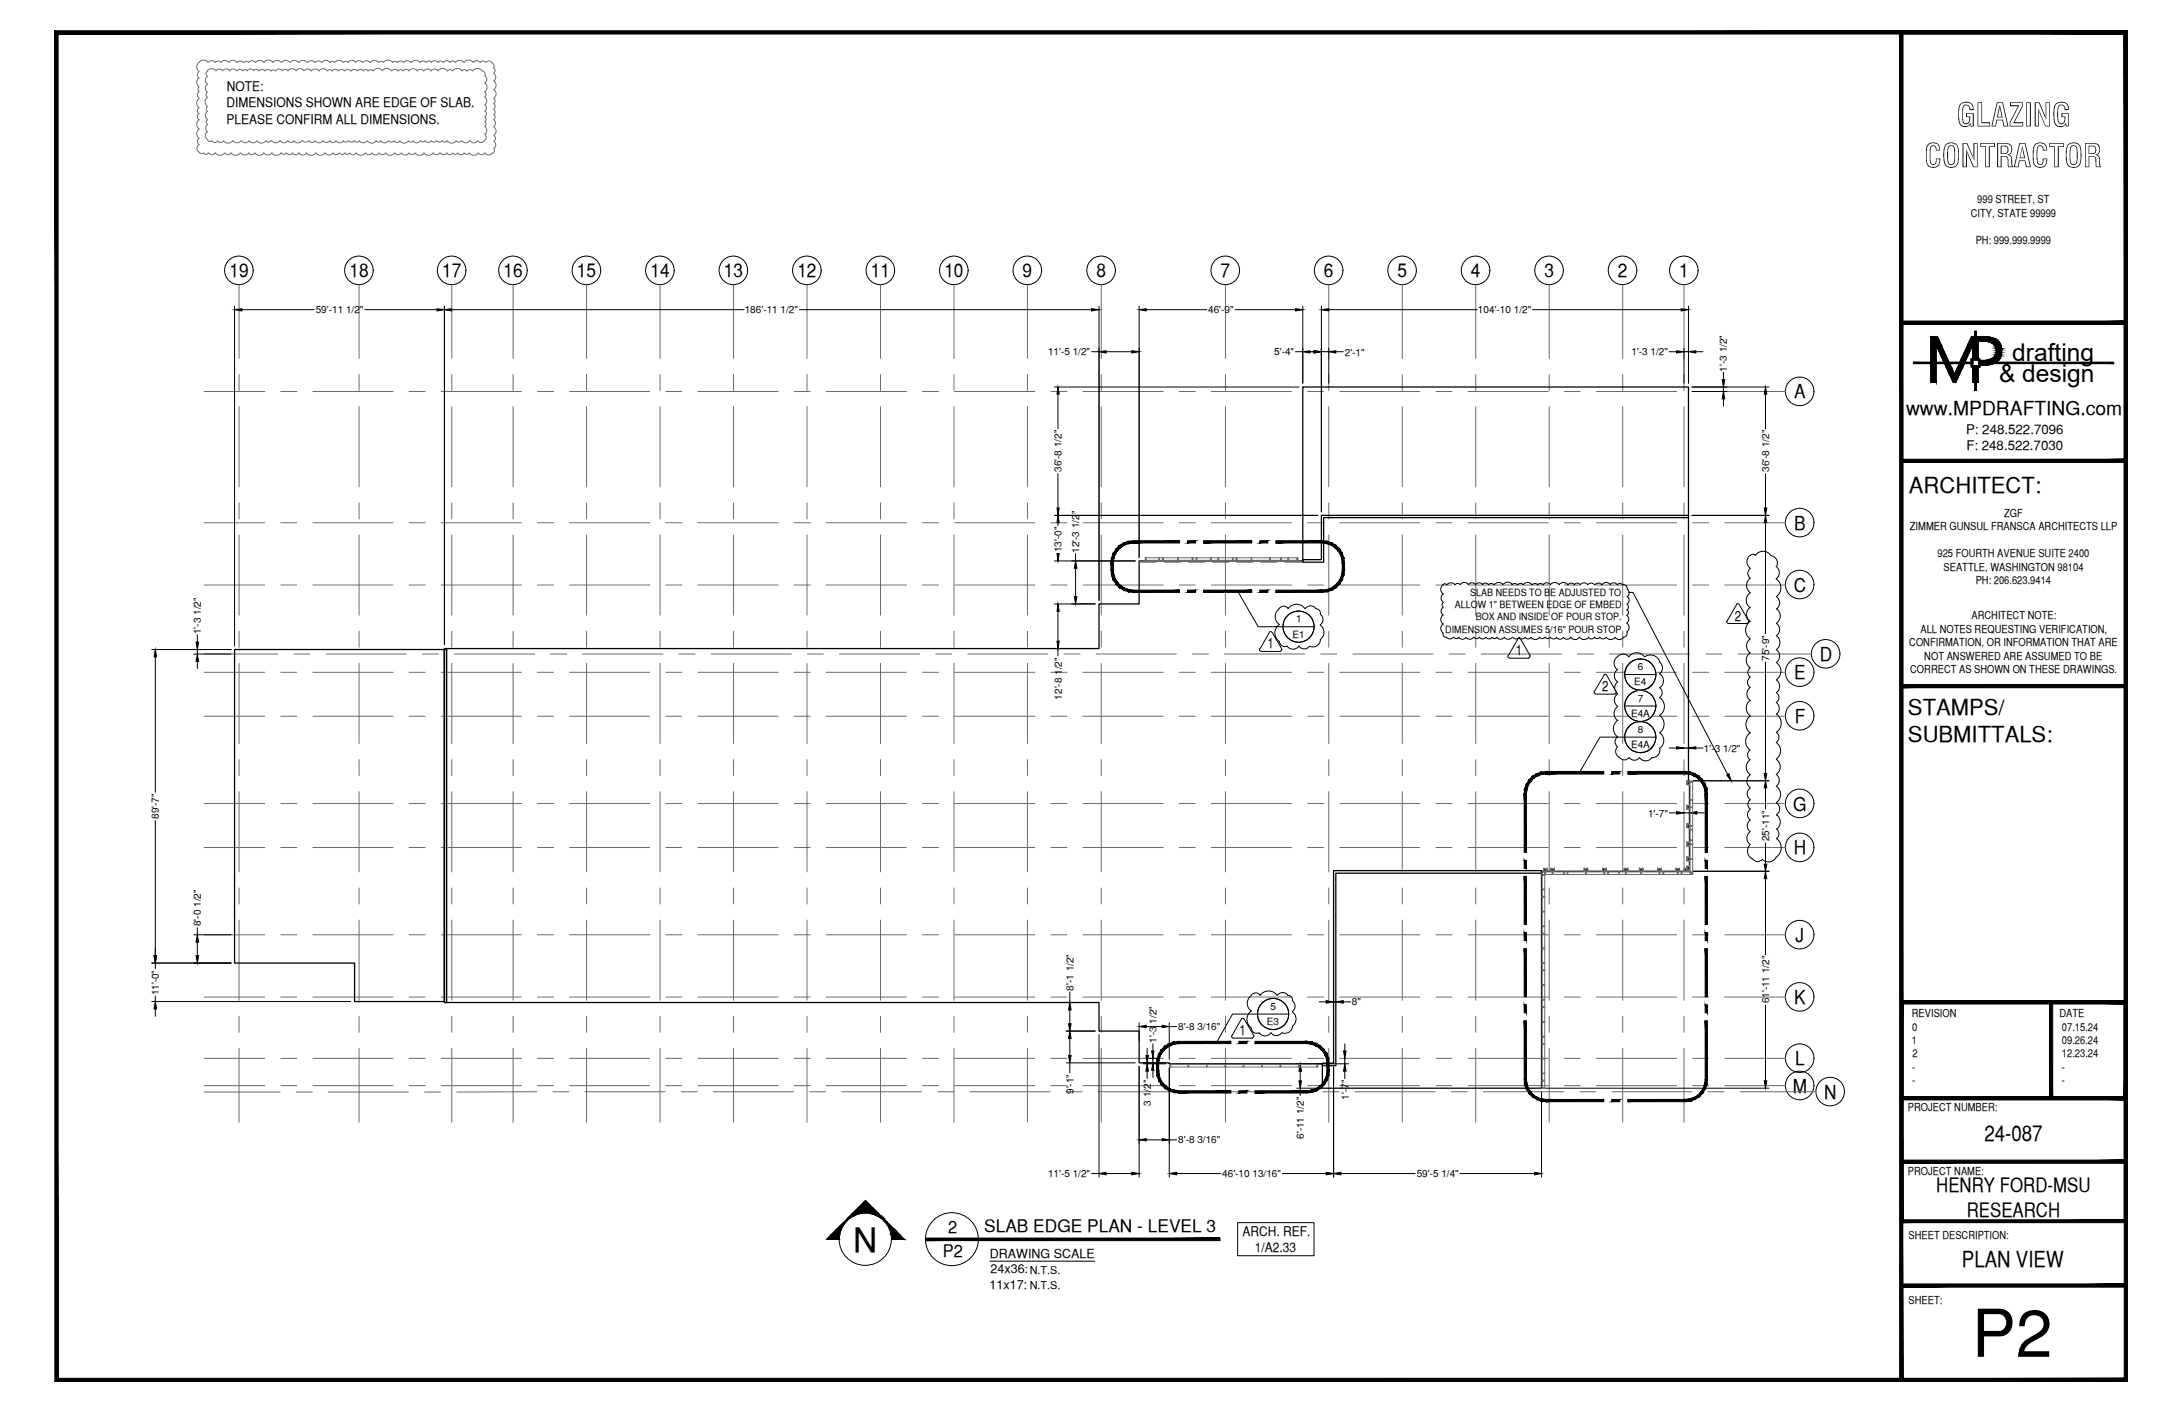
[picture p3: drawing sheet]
<svg xmlns="http://www.w3.org/2000/svg" width="432mm" height="279mm" viewBox="0 0 432 279" stroke-linecap="round" stroke-linejoin="round" font-family="sans-serif">
<defs><g id="words">
<text font-size="13.1" x="390.2" y="268.5">P2</text>
<text font-size="6.7" x="168.8" y="247.6">N</text>
<g font-size="6.3">
<text x="387.2" y="25">GLAZING</text>
<text x="380.8" y="33.1">CONTRACTOR</text>
</g>
<g font-size="4.9">
<text x="398.2" y="71.5">drafting</text>
<text x="395.6" y="75.5">&amp; design</text>
</g>
<g font-size="4.4">
<text x="377.8" y="97.5">ARCHITECT:</text>
<text x="377.6" y="141.5">STAMPS/</text>
<text x="377.6" y="146.9">SUBMITTALS:</text>
<text x="392.7" y="225.8">24-087</text>
<text x="388.2" y="250.8">PLAN VIEW</text>
</g>
<g font-size="3.9">
<text x="383.2" y="235.9">HENRY FORD-MSU</text>
<text x="389.2" y="240.7">RESEARCH</text>
</g>
<g font-size="3.8">
<text x="45.4" y="54.9">19</text>
<text x="69.2" y="54.9">18</text>
<text x="87.5" y="54.9">17</text>
<text x="99.6" y="54.9">16</text>
<text x="114.2" y="54.9">15</text>
<text x="128.7" y="54.9">14</text>
<text x="143.3" y="54.9">13</text>
<text x="157.8" y="54.9">12</text>
<text x="172.3" y="54.9">11</text>
<text x="186.9" y="54.9">10</text>
<text x="202.4" y="54.9">9</text>
<text x="217" y="54.9">8</text>
<text x="241.6" y="54.9">7</text>
<text x="262" y="54.9">6</text>
<text x="276.5" y="54.9">5</text>
<text x="291.1" y="54.9">4</text>
<text x="305.6" y="54.9">3</text>
<text x="320.2" y="54.9">2</text>
<text x="332.3" y="54.9">1</text>
<text x="355" y="78.8">A</text>
<text x="377.2" y="82">www.MPDRAFTING.com</text>
<text x="355" y="104.8">B</text>
<text x="355" y="117.1">C</text>
<text x="360.1" y="130.8">D</text>
<text x="355" y="134.4">E</text>
<text x="355.2" y="143.1">F</text>
<text x="354.8" y="160.4">G</text>
<text x="355" y="169">H</text>
<text x="355.3" y="186.3">J</text>
<text x="355" y="198.7">K</text>
<text x="355.2" y="210.8">L</text>
<text x="354.8" y="216.2">M</text>
<text x="361" y="217.4">N</text>
</g>
<g font-size="3.4">
<text x="187.6" y="244">2</text>
<text x="194.8" y="243.8">SLAB EDGE PLAN - LEVEL 3</text>
<text x="186.6" y="248.7">P2</text>
</g>
<g font-size="2.8">
<text x="343.3" y="122.8">2</text>
<text x="250.8" y="128.3">1</text>
<text x="300" y="129.7">1</text>
<text x="317.1" y="136.7">2</text>
<text x="245.3" y="204.8">1</text>
</g>
<g font-size="2.6">
<text x="44.9" y="18">NOTE:</text>
<text x="44.8" y="21.2">DIMENSIONS SHOWN ARE EDGE OF SLAB.</text>
<text x="44.8" y="24.4">PLEASE CONFIRM ALL DIMENSIONS.</text>
<text x="389.1" y="85.8">P: 248.522.7096</text>
<text x="389.1" y="89">F: 248.522.7030</text>
<text x="245.9" y="244.5">ARCH. REF.</text>
<text x="248.3" y="247.8">1/A2.33</text>
</g>
<g font-size="2.5">
<text x="195.9" y="249">DRAWING SCALE</text>
<text x="196" y="252">24x36:</text>
<text x="195.8" y="255">11x17:</text>
</g>
<g font-size="2.2">
<text x="391.3" y="40.2">999 STREET, ST</text>
<text x="390" y="42.9">CITY, STATE 99999</text>
<text x="391" y="48.2">PH: 999.999.9999</text>
<text x="378" y="105">ZIMMER GUNSUL FRANSCA ARCHITECTS LLP</text>
<text x="396.6" y="102.3">ZGF</text>
<text x="383.4" y="110.3">925 FOURTH AVENUE SUITE 2400</text>
<text x="384.6" y="113">SEATTLE, WASHINGTON 98104</text>
<text x="391" y="115.6">PH: 206.623.9414</text>
<text x="380" y="125.2">ALL NOTES REQUESTING VERIFICATION,</text>
<text x="390.1" y="122.6">ARCHITECT NOTE:</text>
<text x="377.8" y="127.9">CONFIRMATION, OR INFORMATION THAT ARE</text>
<text x="380.8" y="130.6">NOT ANSWERED ARE ASSUMED TO BE</text>
<text x="378" y="133.2">CORRECT AS SHOWN ON THESE DRAWINGS.</text>
<text x="378.3" y="201.3">REVISION</text>
<text x="378.4" y="204">0</text>
<text x="407.5" y="201.3">DATE</text>
<text x="408" y="204">07.15.24</text>
<text x="378.3" y="206.6">1</text>
<text x="378.5" y="209.2">2</text>
<text x="408" y="206.6">09.26.24</text>
<text x="408" y="209.2">12.23.24</text>
<text x="378.4" y="211.9">-</text>
<text x="378.4" y="214.5">-</text>
<text x="408" y="211.9">-</text>
<text x="408" y="214.5">-</text>
<text x="377.6" y="219.9">PROJECT NUMBER:</text>
<text x="377.6" y="232.5">PROJECT NAME:</text>
<text x="377.7" y="245.2">SHEET DESCRIPTION:</text>
<text x="377.7" y="257.9">SHEET:</text>
</g>
<g font-size="2.1">
<text x="203.8" y="252.1">N.T.S.</text>
<text x="203.8" y="255">N.T.S.</text>
</g>
<g font-size="2">
<text x="62.5" y="62">59'-11 1/2&quot;</text>
<text x="147.4" y="62">186'-11 1/2&quot;</text>
<text x="239.1" y="62">46'-9&quot;</text>
<text x="292.5" y="62">104'-10 1/2&quot;</text>
<text x="207.4" y="70.3">11'-5 1/2&quot;</text>
<text x="252.2" y="70.3">5'-4&quot;</text>
<text x="266.1" y="70.4">2'-1&quot;</text>
<text x="322.8" y="70.3">1'-3 1/2&quot;</text>
<text x="341.8" y="73.5" transform="rotate(-90 341.8 73.5)">1'-3 1/2&quot;</text>
<text x="210.1" y="93.4" transform="rotate(-90 210.1 93.4)">36'-8 1/2&quot;</text>
<text x="350.1" y="93.4" transform="rotate(-90 350.1 93.4)">36'-8 1/2&quot;</text>
<text x="210.1" y="109.3" transform="rotate(-90 210.1 109.3)">13'-0&quot;</text>
<text x="213.6" y="109.4" transform="rotate(-90 213.6 109.4)">12'-3 1/2&quot;</text>
<text x="291" y="117.9">SLAB NEEDS TO BE ADJUSTED TO</text>
<text x="39.8" y="125.5" transform="rotate(-90 39.8 125.5)">1'-3 1/2&quot;</text>
<text x="256.5" y="123.1">1</text>
<text x="286" y="125.2">DIMENSION ASSUMES 5/16&quot; POUR STOP</text>
<text x="287.9" y="120.3">ALLOW 1&quot; BETWEEN EDGE OF EMBED</text>
<text x="292" y="122.7">BOX AND INSIDE OF POUR STOP.</text>
<text x="255.8" y="126.2">E1</text>
<text x="350.1" y="130.7" transform="rotate(-90 350.1 130.7)">75'-9&quot;</text>
<text x="323.4" y="135.6">E4</text>
<text x="324.1" y="132.7">6</text>
<text x="210.1" y="138.4" transform="rotate(-90 210.1 138.4)">12'-8 1/2&quot;</text>
<text x="322.8" y="141.9">E4A</text>
<text x="324.1" y="138.8">7</text>
<text x="322.8" y="148">E4A</text>
<text x="324.1" y="145">8</text>
<text x="337.2" y="148.7">1'-3 1/2&quot;</text>
<text x="326.1" y="161.6">1'-7&quot;</text>
<text x="31.4" y="162.1" transform="rotate(-90 31.4 162.1)">89'-7&quot;</text>
<text x="350.1" y="166.5" transform="rotate(-90 350.1 166.5)">25'-11&quot;</text>
<text x="39.8" y="183.3" transform="rotate(-90 39.8 183.3)">8'-0 1/2&quot;</text>
<text x="31.4" y="197" transform="rotate(-90 31.4 197)">11'-0&quot;</text>
<text x="212.4" y="196" transform="rotate(-90 212.4 196)">8'-1 1/2&quot;</text>
<text x="233.2" y="203.8">8'-8 3/16&quot;</text>
<text x="250.7" y="202.8">E3</text>
<text x="251.4" y="199.8">5</text>
<text x="267.5" y="198.9">8&quot;</text>
<text x="350.1" y="198.6" transform="rotate(-90 350.1 198.6)">61'-11 1/2&quot;</text>
<text x="228.9" y="206.4" transform="rotate(-90 228.9 206.4)">1'-3 1/2&quot;</text>
<text x="212.4" y="216.5" transform="rotate(-90 212.4 216.5)">9'-1&quot;</text>
<text x="227.7" y="218.8" transform="rotate(-90 227.7 218.8)">3 1/2&quot;</text>
<text x="266.9" y="217.6" transform="rotate(-90 266.9 217.6)">1'-7&quot;</text>
<text x="233.2" y="226.3">8'-8 3/16&quot;</text>
<text x="258" y="225.4" transform="rotate(-90 258 225.4)">6'-11 1/2&quot;</text>
<text x="207.4" y="232.9">11'-5 1/2&quot;</text>
<text x="241.9" y="232.9">46'-10 13/16&quot;</text>
<text x="280.4" y="232.9">59'-5 1/4&quot;</text>
</g>
</g></defs>
<!-- layer: GRID LINES -->
<g fill="none" stroke="#000" stroke-width=".2">
<circle cx="47.3" cy="53.5" r="2.83"/>
<circle cx="71" cy="53.5" r="2.83"/>
<circle cx="89.4" cy="53.5" r="2.83"/>
<circle cx="101.5" cy="53.5" r="2.83"/>
<circle cx="116" cy="53.5" r="2.83"/>
<circle cx="130.6" cy="53.5" r="2.83"/>
<circle cx="145.1" cy="53.5" r="2.83"/>
<circle cx="159.7" cy="53.5" r="2.83"/>
<circle cx="174.2" cy="53.5" r="2.83"/>
<circle cx="188.8" cy="53.5" r="2.83"/>
<circle cx="203.3" cy="53.5" r="2.83"/>
<circle cx="217.9" cy="53.5" r="2.83"/>
<circle cx="242.5" cy="53.5" r="2.83"/>
<circle cx="262.9" cy="53.5" r="2.83"/>
<circle cx="277.5" cy="53.5" r="2.83"/>
<circle cx="292" cy="53.5" r="2.83"/>
<circle cx="306.5" cy="53.5" r="2.83"/>
<circle cx="321.1" cy="53.5" r="2.83"/>
<circle cx="333.2" cy="53.5" r="2.83"/>
<circle cx="356.1" cy="77.4" r="2.83"/>
<circle cx="356.1" cy="115.7" r="2.83"/>
<circle cx="356.1" cy="103.4" r="2.83"/>
<circle cx="356.1" cy="133" r="2.83"/>
<circle cx="361.3" cy="129.4" r="2.83"/>
<circle cx="356.1" cy="159" r="2.83"/>
<circle cx="356.1" cy="141.6" r="2.83"/>
<circle cx="356.1" cy="167.7" r="2.83"/>
<circle cx="356.1" cy="184.9" r="2.83"/>
<circle cx="356.1" cy="197.3" r="2.83"/>
<circle cx="356.1" cy="209.4" r="2.83"/>
<circle cx="356.1" cy="214.8" r="2.83"/>
<circle cx="362.2" cy="216" r="2.83"/>
</g>
<g fill="none" stroke="#6c6c6c" stroke-width=".2">
<path d="M47.3 56.4v14.5M71.1 56.4v14.5M89.4 56.4v14.5M101.5 56.4v14.5M116.1 56.4v14.5M130.6 56.4v14.5M145.2 56.4v14.5M159.7 56.4v14.5M174.2 56.4v14.5M188.8 56.4v14.5M203.3 56.4v14.5M217.9 56.4v14.5"/>
<path d="M242.5 56.4v14.5M263 56.4v14.5M277.5 56.4v14.5M292 56.4v14.5M306.6 56.4v14.5M321.1 56.4v14.5M333.2 56.4v14.5M40.4 77.5h12M47.3 74.1v3.2M55.6 77.5h3.1M61.9 77.5h15.9M71.1 74.1v3.2"/>
<path d="M81 77.5h3.1M87.3 77.5h15.9M89.4 74.1v3.2M101.5 74.1v3.2M106.4 77.5h3.1M112.7 77.5h15.9M116.1 74.1v3.2M130.6 74.1v3.2M131.8 77.5h3.1M138.1 77.5h15.9M145.2 74.1v3.2M157.2 77.5h3.1"/>
<path d="M159.7 74.1v3.2M163.5 77.5h15.9M174.2 74.1v3.2M182.6 77.5h3.1M188.8 74.1v3.2M188.9 77.5h15.9M203.3 74.1v3.2M208 77.5h3.1M214.3 77.5h15.9M217.9 74.1v3.2M233.4 77.5h3.1M239.7 77.5h15.9"/>
<path d="M242.5 74.1v3.2M258.8 77.5h3.1M263 74.1v3.2M265.1 77.5h15.9M277.5 74.1v3.2M284.2 77.5h3.1M290.5 77.5h15.9M292 74.1v3.2M306.6 74.1v3.2M309.6 77.5h3.1M315.9 77.5h15.9M321.1 74.1v3.2"/>
<path d="M333.2 74.1v3.2M335 77.5h3.1M341.3 77.5h12.1M47.3 80.5v15.8M47.3 99.5v3.2M71.1 80.5v15.8M71.1 99.5v3.2M89.4 80.5v15.8M89.4 99.5v3.2M101.5 80.5v15.8M101.5 99.5v3.2M116.1 80.5v15.8"/>
<path d="M116.1 99.5v3.2M130.6 80.5v15.8M130.6 99.5v3.2M145.2 80.5v15.8M145.2 99.5v3.2M159.7 80.5v15.8M159.7 99.5v3.2M174.2 80.5v15.8M174.2 99.5v3.2M188.8 80.5v15.8M188.8 99.5v3.2M203.3 80.5v15.8"/>
<path d="M203.3 99.5v3.2M217.9 80.5v15.8M217.9 99.5v3.2M242.5 80.5v15.8M242.5 99.5v3.2M263 80.5v15.8M263 99.5v3.2M277.5 80.5v15.8M277.5 99.5v3.2M292 80.5v15.8M292 99.5v3.2M306.6 80.5v15.8"/>
<path d="M306.6 99.5v3.2M321.1 80.5v15.8M321.1 99.5v3.2M333.2 80.5v15.8M333.2 99.5v3.2M40.4 103.4h12M40.4 115.8h12M47.3 105.9v15.8M55.6 103.4h3.1M55.6 115.8h3.1M61.9 103.4h15.9M61.9 115.8h15.9"/>
<path d="M71.1 105.9v15.8M81 103.4h3.1M81 115.8h3.1M87.3 103.4h15.9M87.3 115.8h15.9M89.4 105.9v15.8M101.5 105.9v15.8M106.4 103.4h3.1M106.4 115.8h3.1M112.7 103.4h15.9M112.7 115.8h15.9M116.1 105.9v15.8"/>
<path d="M130.6 105.9v15.8M131.8 103.4h3.1M131.8 115.8h3.1M138.1 103.4h15.9M138.1 115.8h15.9M145.2 105.9v15.8M157.2 103.4h3.1M157.2 115.8h3.1M159.7 105.9v15.8M163.5 103.4h15.9M163.5 115.8h15.9M174.2 105.9v15.8"/>
<path d="M182.6 103.4h3.1M182.6 115.8h3.1M188.8 105.9v15.8M188.9 103.4h15.9M188.9 115.8h15.9M203.3 105.9v15.8M208 103.4h3.1M208 115.8h3.1M214.3 103.4h15.9M214.3 115.8h15.9M217.9 105.9v15.8M233.4 103.4h3.1"/>
<path d="M233.4 115.8h3.1M239.7 103.4h15.9M239.7 115.8h15.9M242.5 105.9v15.8M258.8 103.4h3.1M258.8 115.8h3.1M263 105.9v15.8M265.1 103.4h15.9M265.1 115.8h15.9M277.5 105.9v15.8M284.2 103.4h3.1M284.2 115.8h3.1"/>
<path d="M290.5 103.4h15.9M290.5 115.8h15.9M292 105.9v15.8M306.6 105.9v15.8M309.6 103.4h3.1M309.6 115.8h3.1M315.9 103.4h15.9M315.9 115.8h15.9M321.1 105.9v15.8M333.2 105.9v15.8M335 103.4h3.1M335 115.8h3.1"/>
<path d="M341.3 103.4h12.1M341.3 115.8h12.1M40.4 133h12M40.4 129.4h14.6M47.3 124.9v3.2M47.3 131.3v15.8M55.6 133h3.1M58.2 129.4h3.1M61.9 133h15.9M64.5 129.4h15.9M71.1 124.9v3.2M71.1 131.3v15.8"/>
<path d="M81 133h3.1M83.6 129.4h3.1M87.3 133h15.9M89.4 124.9v3.2M89.4 131.3v15.8M89.9 129.4h15.9M101.5 124.9v3.2M101.5 131.3v15.8M106.4 133h3.1M109 129.4h3.1M112.7 133h15.9M115.3 129.4h15.9"/>
<path d="M116.1 124.9v3.2M116.1 131.3v15.8M130.6 124.9v3.2M130.6 131.3v15.8M131.8 133h3.1M134.4 129.4h3.1M138.1 133h15.9M140.7 129.4h15.9M145.2 124.9v3.2M145.2 131.3v15.8M157.2 133h3.1M159.7 124.9v3.2"/>
<path d="M159.7 131.3v15.8M159.8 129.4h3.1M163.5 133h15.9M166.1 129.4h15.9M174.2 124.9v3.2M174.2 131.3v15.8M182.6 133h3.1M185.2 129.4h3.1M188.8 124.9v3.2M188.8 131.3v15.8M188.9 133h15.9M191.5 129.4h15.9"/>
<path d="M203.3 124.9v3.2M203.3 131.3v15.8M208 133h3.1M210.6 129.4h3.1M214.3 133h15.9M216.9 129.4h15.9M217.9 124.9v3.2M217.9 131.3v15.8M233.4 133h3.1M236 129.4h3.1M239.7 133h15.9M242.3 129.4h15.9"/>
<path d="M242.5 124.9v3.2M242.5 131.3v15.8M258.8 133h3.1M261.4 129.4h3.1M263 124.9v3.2M263 131.3v15.8M265.1 133h15.9M267.7 129.4h15.9M277.5 124.9v3.2M277.5 131.3v15.8M284.2 133h3.1M286.8 129.4h3.1"/>
<path d="M290.5 133h15.9M292 124.9v3.2M292 131.3v15.8M293.1 129.4h15.9M306.6 124.9v3.2M306.6 131.3v15.8M309.6 133h3.1M312.2 129.4h3.1M315.9 133h15.9M318.5 129.4h15.9M321.1 124.9v3.2M321.1 131.3v15.8"/>
<path d="M333.2 124.9v3.2M333.2 131.3v15.8M335 133h3.1M337.6 129.4h3.1M341.3 133h12.1M343.9 129.4h14.6M40.4 141.7h12M40.4 159h12M47.3 150.3v3.2M47.3 156.7v15.8M55.6 141.7h3.1M55.6 159h3.1"/>
<path d="M61.9 141.7h15.9M61.9 159h15.9M71.1 150.3v3.2M71.1 156.7v15.8M81 141.7h3.1M81 159h3.1M87.3 141.7h15.9M87.3 159h15.9M89.4 150.3v3.2M89.4 156.7v15.8M101.5 150.3v3.2M101.5 156.7v15.8"/>
<path d="M106.4 141.7h3.1M106.4 159h3.1M112.7 141.7h15.9M112.7 159h15.9M116.1 150.3v3.2M116.1 156.7v15.8M130.6 150.3v3.2M130.6 156.7v15.8M131.8 141.7h3.1M131.8 159h3.1M138.1 141.7h15.9M138.1 159h15.9"/>
<path d="M145.2 150.3v3.2M145.2 156.7v15.8M157.2 141.7h3.1M157.2 159h3.1M159.7 150.3v3.2M159.7 156.7v15.8M163.5 141.7h15.9M163.5 159h15.9M174.2 150.3v3.2M174.2 156.7v15.8M182.6 141.7h3.1M182.6 159h3.1"/>
<path d="M188.8 150.3v3.2M188.8 156.7v15.8M188.9 141.7h15.9M188.9 159h15.9M203.3 150.3v3.2M203.3 156.7v15.8M208 141.7h3.1M208 159h3.1M214.3 141.7h15.9M214.3 159h15.9M217.9 150.3v3.2M217.9 156.7v15.8"/>
<path d="M233.4 141.7h3.1M233.4 159h3.1M239.7 141.7h15.9M239.7 159h15.9M242.5 150.3v3.2M242.5 156.7v15.8M258.8 141.7h3.1M258.8 159h3.1M263 150.3v3.2M263 156.7v15.8M265.1 141.7h15.9M265.1 159h15.9"/>
<path d="M277.5 150.3v3.2M277.5 156.7v15.8M284.2 141.7h3.1M284.2 159h3.1M290.5 141.7h15.9M290.5 159h15.9M292 150.3v3.2M292 156.7v15.8M306.6 150.3v3.2M306.6 156.7v15.8M309.6 141.7h3.1M309.6 159h3.1"/>
<path d="M315.9 141.7h15.9M315.9 159h15.9M321.1 150.3v3.2M321.1 156.7v15.8M333.2 150.3v3.2M333.2 156.7v15.8M335 141.7h3.1M335 159h3.1M341.3 141.7h12.1M341.3 159h12.1M40.4 167.7h12M47.3 175.7v3.2"/>
<path d="M55.6 167.7h3.1M61.9 167.7h15.9M71.1 175.7v3.2M81 167.7h3.1M87.3 167.7h15.9M89.4 175.7v3.2M101.5 175.7v3.2M106.4 167.7h3.1M112.7 167.7h15.9M116.1 175.7v3.2M130.6 175.7v3.2M131.8 167.7h3.1"/>
<path d="M138.1 167.7h15.9M145.2 175.7v3.2M157.2 167.7h3.1M159.7 175.7v3.2M163.5 167.7h15.9M174.2 175.7v3.2M182.6 167.7h3.1M188.8 175.7v3.2M188.9 167.7h15.9M203.3 175.7v3.2M208 167.7h3.1M214.3 167.7h15.9"/>
<path d="M217.9 175.7v3.2M233.4 167.7h3.1M239.7 167.7h15.9M242.5 175.7v3.2M258.8 167.7h3.1M263 175.7v3.2M265.1 167.7h15.9M277.5 175.7v3.2M284.2 167.7h3.1M290.5 167.7h15.9M292 175.7v3.2M306.6 175.7v3.2"/>
<path d="M309.6 167.7h3.1M315.9 167.7h15.9M321.1 175.7v3.2M333.2 175.7v3.2M335 167.7h3.1M341.3 167.7h12.1M40.4 185h12M40.4 197.3h12M47.3 182.1v15.8M55.6 185h3.1M55.6 197.3h3.1M61.9 185h15.9"/>
<path d="M61.9 197.3h15.9M71.1 182.1v15.8M81 185h3.1M81 197.3h3.1M87.3 185h15.9M87.3 197.3h15.9M89.4 182.1v15.8M101.5 182.1v15.8M106.4 185h3.1M106.4 197.3h3.1M112.7 185h15.9M112.7 197.3h15.9"/>
<path d="M116.1 182.1v15.8M130.6 182.1v15.8M131.8 185h3.1M131.8 197.3h3.1M138.1 185h15.9M138.1 197.3h15.9M145.2 182.1v15.8M157.2 185h3.1M157.2 197.3h3.1M159.7 182.1v15.8M163.5 185h15.9M163.5 197.3h15.9"/>
<path d="M174.2 182.1v15.8M182.6 185h3.1M182.6 197.3h3.1M188.8 182.1v15.8M188.9 185h15.9M188.9 197.3h15.9M203.3 182.1v15.8M208 185h3.1M208 197.3h3.1M214.3 185h15.9M214.3 197.3h15.9M217.9 182.1v15.8"/>
<path d="M233.4 185h3.1M233.4 197.3h3.1M239.7 185h15.9M239.7 197.3h15.9M242.5 182.1v15.8M258.8 185h3.1M258.8 197.3h3.1M263 182.1v15.8M265.1 185h15.9M265.1 197.3h15.9M277.5 182.1v15.8M284.2 185h3.1"/>
<path d="M284.2 197.3h3.1M290.5 185h15.9M290.5 197.3h15.9M292 182.1v15.8M306.6 182.1v15.8M309.6 185h3.1M309.6 197.3h3.1M315.9 185h15.9M315.9 197.3h15.9M321.1 182.1v15.8M333.2 182.1v15.8M335 185h3.1"/>
<path d="M335 197.3h3.1M341.3 185h12.1M341.3 197.3h12.1M40.4 209.4h12M40.4 214.8h12M40.4 216.1h15M47.3 201.1v3.2M47.3 207.5v14.6M55.6 209.4h3.1M55.6 214.8h3.1M58.6 216.1h3.2M61.9 209.4h15.9"/>
<path d="M61.9 214.8h15.9M65 216.1h15.8M71.1 201.1v3.2M71.1 207.5v14.6M81 209.4h3.1M81 214.8h3.1M84 216.1h3.2M87.3 209.4h15.9M87.3 214.8h15.9M89.4 201.1v3.2M89.4 207.5v14.6M101.5 201.1v3.2"/>
<path d="M101.5 207.5v14.6M106.2 216l-15.8 .1M106.4 209.4h3.1M106.4 214.8h3.1M109.4 216h3.2M112.7 209.4h15.9M112.7 214.8h15.9M115.8 216h15.8M116.1 201.1v3.2M116.1 207.5v14.6M130.6 201.1v3.2M130.6 207.5v14.6"/>
<path d="M131.8 209.4h3.1M131.8 214.8h3.1M134.8 216h3.2M138.1 209.4h15.9M138.1 214.8h15.9M141.2 216h15.8M145.2 201.1v3.2M145.2 207.5v14.6M157.2 209.4h3.1M157.2 214.8h3.1M159.7 201.1v3.2M159.7 207.5v14.6"/>
<path d="M160.2 216h3.2M163.5 209.4h15.9M163.5 214.8h15.9M166.6 216h15.8M174.2 201.1v3.2M174.2 207.5v14.6M182.6 209.4h3.1M182.6 214.8h3.1M185.6 216h3.2M188.8 201.1v3.2M188.8 207.5v14.6M188.9 209.4h15.9"/>
<path d="M188.9 214.8h15.9M192 216h15.8M203.3 201.1v3.2M203.3 207.5v14.6M208 209.4h3.1M208 214.8h3.1M211 216h3.2M214.3 209.4h15.9M214.3 214.8h15.9M217.4 216h15.8M217.9 201.1v3.2M217.9 207.5v14.6"/>
<path d="M233.4 209.4h3.1M233.4 214.8h3.1M236.4 216h3.2M239.7 209.4h15.9M239.7 214.8h15.9M242.5 201.1v3.2M242.5 207.5v14.6M242.8 216h15.8M258.8 209.4h3.1M258.8 214.8h3.1M261.8 216h3.2M263 201.1v3.2"/>
<path d="M263 207.5v14.6M265.1 209.4h15.9M265.1 214.8h15.9M268.2 216h15.8M277.5 201.1v3.2M277.5 207.5v14.6M284.2 209.4h3.1M284.2 214.8h3.1M287.2 216h3.2M290.5 209.4h15.9M290.5 214.8h15.9M292 201.1v3.2"/>
<path d="M292 207.5v14.6M293.6 216h15.8M306.6 201.1v3.2M306.6 207.5v14.6M309.6 209.4h3.1M309.6 214.8h3.1M312.6 216h3.2M315.9 209.4h15.9M315.9 214.8h15.9M319 216h15.8M321.1 201.1v3.2M321.1 207.5v14.6"/>
<path d="M333.2 201.1v3.2M333.2 207.5v14.6M335 209.4h3.1M335 214.8h3.1M338 216h3.2M341.3 209.4h12.1M341.3 214.8h12.1M344.4 216h15"/>
</g>
<!-- layer: HEAVY_2 -->
<path d="M334.1 102h-72.6v8.7h-3.7v.6h4.1v-8.9h72.2M46.4 128.5h41.5v69.7h-17.7v-7.6h-23.8zM87.9 128.3h129.6v-8.8h7.9v-8.5h32.4v-34.4h76.3v77.9h.2v17.9h-29.2v42.9h-43.4v-4.8h-30.3v-.2h-6v-6.3h-7.9v-5.6h-129.6zM87.9 128.5h.5v69.9h-.5zM263.9 172.3h41.2v.5h-40.7v38.1h-2.7v-.5h2.2z" fill="none" stroke="#000" stroke-width=".25"/>
<!-- layer: DIM -->
<g fill="none" stroke="#000" stroke-width=".2">
<path d="M46.4 60.6v67.2M47.9 61.3h14.3M72.2 61.3h14.3M87.9 60.6v67M89.4 61.3h57.9M158.2 61.3h57.8M208.7 76.6h48.3M209.4 78v6.8M216 69.6h1.5M217.5 60.6v58.2M218.9 69.6h5.1M225.4 60.6v49.7"/>
<path d="M226.8 61.3h12M244.4 61.3h11.9M256.3 69.6h1.5M257.8 60.6v15.2M258.6 69.6h1.4M261.5 60.6v40.7M261.5 69.6h1.5M263 61.3h29.4M263 68.9v6.9M264.4 69.6h1.4M303.3 61.3h29.4M330.3 69.6h1.5"/>
<path d="M333.2 68.9v6.9M333.2 69.6h.9M334.1 60.6v15.2M334.8 76.6h15.3M334.8 77.5h7M335.6 69.6h1.4M341.1 73.7v1.4M341.1 76.6v.9M341.1 78.9v1.4M349.4 78v6.8M209.4 93.7v6.8M349.4 93.7v6.8"/>
<path d="M208.7 102h52.1M208.7 119.5h8M208.7 111h16M209.4 103.4v.6M209.4 109.5h.1M212.9 109.5v1.5M212.9 112.5v5.5M334.8 102h15.3M349.4 103.4v22M30 128.5h15.7M30.7 130v26.8M38.4 129.4h7.3"/>
<path d="M39.1 125.6v1.5M39.1 128.5v.9M39.1 130.9v1.4M208.7 128.3h8M209.4 121v5.9M209.4 128.3v1.5M349.4 131v22M330.3 148h1.5M333.2 148h.9M335.1 154.5h15M335.6 148h1.4M349.4 155.9v4.2"/>
<path d="M30.7 162.4v26.7M330.3 160.8h1.5M333.2 160.8h1.1M335.1 172.4h15M335.8 160.8h1.4M349.4 166.8v4.2M349.4 173.9v15M30 190.6h15.7M30 198.2h39.4M30.7 190.6v1M30.7 197.1v1.1M30.7 199.6v1.5"/>
<path d="M38.4 185h7.3M39.1 183.6v1.4M39.1 186.4v2.7M211 198.4h5.7M211.7 196.3v2.1M211.7 199.8v2.8M261 198.2h1.4M263.9 198.2h.5M265.8 198.2h1.5M349.4 198.9v15M211 204h5.7M211 210.3h13.7"/>
<path d="M211.7 205.5v3.4M211.7 210.3v2M217.5 204.7v28.2M225.4 202.4v3.5M225.4 211v21.9M226.3 210.3h4.4M226.3 210.5h4.4M226.8 203.1h3.2M227 207.5v1.4M227 210.3v.2M227 212v1.4M227.4 209.4h1.5"/>
<path d="M228.2 206.6v1.4M228.2 209.4v.9M228.2 211.8v1.4M231.4 202.4v7.2M231.4 211.3v21.6M231.4 203.1h1.5M256.6 210.5h10.3M256.6 215.3h4.4M257.3 212v1.9M257.3 215.3v1.5M263.9 211.1v21.8M266.1 206.6v1.4"/>
<path d="M266.1 209.4v1.1M266.1 212v1.4M305.1 216.1v16.8M305.8 215.3h44.3M216 232.2h1.5M218.9 232.2h5.1M226.8 225.6h3.2M231.4 225.6h1.5M232.9 232.2h8.7M253.7 232.2h8.7M265.4 232.2h14.6M288.9 232.2h14.8"/>
</g>
<g fill="#000" stroke="#000" stroke-width=".2">
<path d="M46.4 61.3l1.5-.2v.4zM86.5 61.1l1.4 .2-1.4 .2zM87.9 61.3l1.5-.2v.4zM209.4 76.6l.2 1.4h-.4zM216 61.1l1.5 .2-1.5 .2zM217.5 69.6l1.4-.2v.4zM224 69.4l1.4 .2-1.4 .2zM225.4 61.3l1.4-.2v.4zM256.3 61.1l1.5 .2-1.5 .2zM257.8 69.6l1.4-.2v.4zM260 69.4l1.5 .2-1.5 .2zM261.5 61.3l1.5-.2v.4z"/>
<path d="M263 69.6l1.4-.2v.4zM331.8 69.4l1.4 .2-1.4 .2zM332.7 61.1l1.4 .2-1.4 .2zM334.1 69.6l1.5-.2v.4zM341.1 77.5l.2 1.4h-.5zM340.8 75.1h.5l-.2 1.5zM349.4 76.6l.2 1.4h-.5zM209.2 109.5h.4l-.2 1.5zM209.4 102l.2 1.4h-.4zM209.2 100.5h.4l-.2 1.5zM212.6 118h.5l-.2 1.5zM212.9 111l.2 1.5h-.5z"/>
<path d="M349.1 100.5h.5l-.2 1.5zM349.4 102l.2 1.4h-.5zM30.7 128.5l.3 1.5h-.5zM39.1 129.4l.2 1.5h-.5zM38.8 127.1h.5l-.2 1.4zM209.4 119.5l.2 1.5h-.4zM209.2 126.9h.4l-.2 1.4zM331.8 147.8l1.4 .2-1.4 .2zM334.1 148l1.5-.2v.4zM349.1 153h.5l-.2 1.5zM349.4 154.5l.2 1.4h-.5zM331.8 160.6l1.4 .2-1.4 .3z"/>
<path d="M334.3 160.8l1.5-.2v.5zM349.1 171h.5l-.2 1.4zM349.4 172.4l.2 1.5h-.5zM30.5 189.1h.5l-.3 1.5zM30.7 198.2l.3 1.4h-.5zM38.8 189.1h.5l-.2 1.5zM39.1 185l.2 1.4h-.5zM211.7 198.4l.3 1.4h-.5zM262.4 198l1.5 .2-1.5 .3zM264.4 198.2l1.4-.2v.5zM211.5 202.6h.5l-.3 1.4zM211.7 204l.3 1.5h-.5z"/>
<path d="M211.5 208.9h.5l-.3 1.4zM226.8 208.9h.5l-.3 1.4zM227 210.5l.3 1.5h-.5zM225.4 203.1l1.4-.2v.4zM228.2 210.3l.1 1.5h-.4zM227.9 208h.4l-.1 1.4zM230 202.9l1.4 .2-1.4 .2zM257.3 210.5l.3 1.5h-.6zM257 213.9h.6l-.3 1.4zM265.9 208h.5l-.3 1.4zM266.1 210.5l.3 1.5h-.5zM349.1 213.9h.5l-.2 1.4z"/>
<path d="M217.5 232.2l1.4-.2v.5zM224 232l1.4 .2-1.4 .3zM225.4 225.6l1.4-.3v.4zM230 225.3l1.4 .3-1.4 .1zM231.4 232.2l1.5-.2v.5zM262.4 232l1.5 .2-1.5 .3zM263.9 232.2l1.5-.2v.5zM303.7 232l1.4 .2-1.4 .3z"/>
</g>
<!-- layer: SYMBOLS -->
<g fill="#000" stroke="#000" stroke-width=".2">
<path d="M171.3 237.6l2.5 2.4h-5z"/>
<path d="M219.8 112.8h.5l-.3 1zM220.3 112.8l-.3 1 .4-.1zM220 113.8l.4-.1-.1 1zM220.4 113.7l-.1 1 .4-.1zM220.3 114.7l.4-.1 .2 1zM220.7 114.6l.2 1 .3-.3zM220.9 115.6l.3-.3 .3 1zM221.2 115.3l.3 1 .3-.4zM221.8 115.9l.6 .9-.9-.5zM221.8 115.9l.6 .9 .2-.4zM222.6 116.4l.7 .7-.9-.3zM222.6 116.4l.7 .7 .1-.5zM223.4 116.6l.9 .6-1-.1zM223.4 116.6l.9 .6v-.4z"/>
<path d="M219.8 111.4v1.4h.5zM219.8 111.4h.5v1.4z"/>
<path d="M223.3 107.1l1-.1v.4zM223.3 107.1l.1 .5 .9-.2zM222.4 107.4l.9-.3 .1 .5zM222.4 107.4l.2 .4 .8-.2zM221.5 107.9l.9-.5 .2 .4zM221.5 107.9l.3 .4 .8-.5zM221.5 107.9l.3 .4-.9 .3zM220.9 108.6l.3 .4 .6-.7zM220.9 108.6l.3 .4-.9 .5zM220.3 109.5l.4 .2 .5-.7zM220.3 109.5l.4 .2-.7 .7zM220.7 109.7l-.7 .7 .4 .1zM220 110.4l.4 .1-.6 .9zM220.4 110.5l-.6 .9h.5z"/>
<path d="M224.3 107v.4l9.1-.4zM224.3 107.4l9.1-.4v.4z"/>
<path d="M224.3 117.2h9.1v-.4zM224.3 116.8h9.1l-9.1 .4z"/>
<path d="M235 107v.4l1.6-.4zM235 107.4l1.6-.4v.4z"/>
<path d="M235 117.2h1.6v-.4zM235 116.8h1.6l-1.6 .4z"/>
<path d="M238.2 107v.4l9.5-.4zM238.2 107.4l9.5-.4v.4z"/>
<path d="M238.2 117.2h9.5v-.4zM238.2 116.8h9.5l-9.5 .4z"/>
<path d="M249.3 107v.4l1.6-.4zM249.3 107.4l1.6-.4v.4z"/>
<path d="M249.3 117.2h1.6v-.4zM249.3 116.8h1.6l-1.6 .4z"/>
<path d="M252.5 107v.4l9.2-.4zM252.5 107.4l9.2-.4v.4z"/>
<path d="M261.7 116.8l.9 .3-.9 .1zM261.7 116.8l.9 .3v-.5zM262.6 116.6l1 .2-1 .3zM262.6 116.6l1 .2-.2-.4zM263.4 116.4l1-.1-.8 .5zM263.4 116.4l1-.1-.3-.4zM264.1 115.9l1-.3-.7 .7zM264.1 115.9l1-.3-.4-.3zM264.7 115.3l.9-.6-.5 .9zM265.2 114.6l-.5 .7 .9-.6zM265.9 113.8l-.3 .9-.4-.1zM265.5 113.7l-.3 .9 .7-.8zM266.1 112.8l-.2 1-.4-.1zM265.6 112.8l-.1 .9 .6-.9z"/>
<path d="M252.5 117.2h9.2v-.4zM252.5 116.8h9.2l-9.2 .4z"/>
<path d="M265.9 110.4l.2 1h-.5zM265.5 110.5l.1 .9 .3-1zM265.6 109.5l.3 .9-.4 .1zM265.2 109.7l.3 .8 .1-1zM265.1 108.6l.5 .9-.4 .2zM264.7 109l.5 .7-.1-1.1zM264.4 107.9l.7 .7-.4 .4zM264.4 107.9l-.3 .4 .6 .7zM263.6 107.4l.8 .5-.3 .4zM263.6 107.4l-.2 .4 .7 .5zM262.6 107.1l1 .3-.2 .4zM262.6 107.1v.5l.8 .2zM261.7 107l.9 .1v.5zM261.7 107v.4l.9 .2z"/>
<path d="M265.6 111.4l.5 1.4v-1.4zM265.6 111.4l.5 1.4h-.5z"/>
<path d="M305 152.8l1-.1v.5zM305 152.8l.1 .4h.9zM304.1 153.1l.9-.3 .1 .4zM304.1 153.1l.2 .4 .8-.3zM303.3 153.6l.8-.5 .2 .4zM303.3 153.6l.2 .4 .8-.5zM303.3 153.6l.2 .4-.9 .3zM302.6 154.3l.4 .3 .5-.6zM302.6 154.3l.4 .3-.9 .5zM302.1 155.1l.4 .3 .5-.8zM302.1 155.1l.4 .3-.8 .7zM301.7 156.1l.5 .1 .3-.8zM301.7 156.1l.5 .1-.6 .8zM302.2 156.2l-.6 .8h.5z"/>
<path d="M306 152.7v.5l11.4-.5zM306 153.2l11.4-.5v.5z"/>
<path d="M319 152.7v.5l1.5-.5zM319 153.2l1.5-.5v.5z"/>
<path d="M322.1 152.7v.5l11.4-.5zM322.1 153.2l11.4-.5v.5z"/>
<path d="M337.8 156.1l.1 .9h-.5zM337.3 156.2l.1 .8 .4-.9zM337.4 155.1l.4 1-.5 .1zM337.1 155.4l.2 .8 .1-1.1zM336.9 154.3l.5 .8-.3 .3zM336.5 154.6l.6 .8-.2-1.1zM336.2 153.6l.7 .7-.4 .3zM336.2 153.6l-.2 .4 .5 .6zM335.4 153.1l.8 .5-.2 .4zM335.4 153.1l-.2 .4 .8 .5zM334.5 152.8l.9 .3-.2 .4zM334.5 152.8l-.1 .4 .8 .3zM333.5 152.7l1 .1-.1 .4zM333.5 152.7v.5h.9z"/>
<path d="M337.4 157l.5 11.7v-11.7zM337.4 157l.5 11.7h-.5z"/>
<path d="M301.6 170.2v1.6h.5zM301.6 170.2h.5v1.6z"/>
<path d="M301.6 157v11.7h.5zM301.6 157h.5v11.7z"/>
<path d="M337.4 170.2l.5 1.6v-1.6zM337.4 170.2l.5 1.6h-.5z"/>
<path d="M337.4 173.4l.5 9.5v-9.5zM337.4 173.4l.5 9.5h-.5z"/>
<path d="M301.6 187.7v9.5h.5zM301.6 187.7h.5v9.5z"/>
<path d="M301.6 184.5v1.6h.5zM301.6 184.5h.5v1.6z"/>
<path d="M301.6 173.4v9.5h.5zM301.6 173.4h.5v9.5z"/>
<path d="M337.4 184.5l.5 1.6v-1.6zM337.4 184.5l.5 1.6h-.5z"/>
<path d="M337.4 187.7l.5 9.5v-9.5zM337.4 187.7l.5 9.5h-.5z"/>
<path d="M337.4 198.8l.5 1.6v-1.6zM337.4 198.8l.5 1.6h-.5z"/>
<path d="M228.9 211.9h.4l-.3 1zM229.3 211.9l-.3 1 .4-.1zM229 212.9l.4-.1-.1 1zM229.4 212.8l-.1 1 .4-.2zM229.3 213.8l.4-.2 .1 1zM229.7 213.6l.1 1 .4-.2zM229.8 214.6l.4-.2 .3 .9zM230.2 214.4l.3 .9 .3-.4zM230.8 214.9l.5 .9-.8-.5zM230.8 214.9l.5 .9 .2-.3zM231.5 215.5l.8 .7-1-.4zM231.5 215.5l.8 .7v-.5zM232.3 215.7l.9 .6-.9-.1zM232.3 215.7l.9 .6v-.5z"/>
<path d="M228.9 210.4v1.5h.4zM228.9 210.4h.4v1.5z"/>
<path d="M232.3 206.2l.9-.1v.4zM232.3 206.2v.4l.9-.1zM231.3 206.5l1-.3v.4zM231.3 206.5l.2 .4 .8-.3zM230.5 207l.8-.5 .2 .4zM230.5 207l.3 .4 .7-.5zM230.5 207l.3 .4-1 .3zM229.8 207.7l.4 .3 .6-.6zM229.8 207.7l.4 .3-.9 .5zM229.3 208.5l.4 .2 .5-.7zM229.3 208.5l.4 .2-.7 .8zM229.7 208.7l-.7 .8 .4 .1zM229 209.5l.4 .1-.5 .8zM229.4 209.6l-.5 .8h.4z"/>
<path d="M233.2 206.1v.4l10.4-.4zM233.2 206.5l10.4-.4v.4z"/>
<path d="M233.2 216.3h10.4v-.5zM233.2 215.8h10.4l-10.4 .5z"/>
<path d="M245.2 206.1v.4l1.6-.4zM245.2 206.5l1.6-.4v.4z"/>
<path d="M245.2 216.3h1.6v-.5zM245.2 215.8h1.6l-1.6 .5z"/>
<path d="M248.3 206.1v.4l10.3-.4zM248.3 206.5l10.3-.4v.4z"/>
<path d="M258.6 215.8l1.1 .4-1.1 .1zM258.6 215.8l1.1 .4-.2-.5zM259.5 215.7l1 .1-.8 .4zM259.5 215.7l1 .1-.2-.3zM260.3 215.5l1.1-.2-.9 .5zM260.3 215.5l1.1-.2-.3-.4zM261.1 214.9l1-.3-.7 .7zM261.1 214.9l1-.3-.4-.2zM261.7 214.4l.9-.6-.5 .8zM262.2 213.6l-.5 .8 .9-.6zM262.2 213.6l.8-.7-.4 .9zM262.5 212.8l-.3 .8 .8-.7zM263 211.9v1l-.5-.1zM262.6 211.9l-.1 .9 .5-.9z"/>
<path d="M248.3 216.3h10.3v-.5zM248.3 215.8h10.3l-10.3 .5z"/>
<path d="M263 209.5v.9h-.4zM262.5 209.6l.1 .8 .4-.9zM262.6 208.5l.4 1-.5 .1zM262.2 208.7l.3 .9 .1-1.1zM262.1 207.7l.5 .8-.4 .2zM261.7 208l.5 .7-.1-1zM261.4 207l.7 .7-.4 .3zM261.4 207l-.3 .4 .6 .6zM260.5 206.5l.9 .5-.3 .4zM260.5 206.5l-.2 .4 .8 .5zM259.7 206.2l.8 .3-.2 .4zM259.7 206.2l-.2 .4 .8 .3zM258.6 206.1l1.1 .1-.2 .4zM258.6 206.1v.4l.9 .1z"/>
<path d="M262.6 210.4l.4 1.5v-1.5zM262.6 210.4l.4 1.5h-.4z"/>
<path d="M301.6 213.6h.5l-.4 1zM302.1 213.6l-.4 1 .5-.1zM301.7 214.6l.5-.1-.1 1zM302.2 214.5l-.1 1 .4-.2zM302.1 215.5l.4-.2 .1 1zM302.5 215.3l.1 1 .4-.2zM302.6 216.3l.4-.2 .3 .9zM303 216.1l.3 .9 .2-.3zM303.5 216.7l.6 .9-.8-.6zM303.5 216.7l.6 .9 .2-.4zM304.3 217.2l.7 .7-.9-.3zM304.3 217.2l.7 .7 .1-.5zM305.1 217.4l.9 .6-1-.1zM305.1 217.4l.9 .6v-.4z"/>
<path d="M301.6 202v11.6h.5zM301.6 202h.5v11.6z"/>
<path d="M301.6 198.8v1.6h.5zM301.6 198.8h.5v1.6z"/>
<path d="M306 218h11.4v-.4zM306 217.6h11.4l-11.4 .4z"/>
<path d="M319 218h1.5v-.4zM319 217.6h1.5l-1.5 .4z"/>
<path d="M333.5 217.6l1 .3-1 .1zM333.5 217.6l1 .3-.1-.5zM334.4 217.4l1 .2-.9 .3zM334.4 217.4l1 .2-.2-.4zM335.2 217.2l1-.2-.8 .6zM335.2 217.2l1-.2-.2-.3zM336 216.7l.9-.4-.7 .7zM336.5 216.1l-.5 .6 .9-.4zM336.5 216.1l.9-.6-.5 .8zM337.1 215.3l-.6 .8 .9-.6zM337.1 215.3l.7-.7-.4 .9zM337.3 214.5l-.2 .8 .7-.7zM337.9 213.6l-.1 1-.5-.1zM337.4 213.6l-.1 .9 .6-.9z"/>
<path d="M322.1 218h11.4v-.4zM322.1 217.6h11.4l-11.4 .4z"/>
<path d="M337.4 202l.5 11.6v-11.6zM337.4 202l.5 11.6h-.5z"/>
<path d="M164.5 244.3l1.6 .9 .1-.9zM164.5 244.3l1.6 .9h-2.5z"/>
<path d="M165.5 243.3l.7 1 .2-1zM165.5 243.3l.7 1h-1.7z"/>
<path d="M166.3 242.5l.1 .8 .5-.8zM165.5 243.3l.8-.8 .1 .8z"/>
<path d="M167.1 241.7l-.2 .8 .5-.8zM166.3 242.5l.8-.8-.2 .8z"/>
<path d="M167.8 241l-.4 .7 .7-.7zM167.8 241l-.4 .7h-.3z"/>
<path d="M168.3 240.6l-.2 .4 .9-.4zM167.8 241l.5-.4-.2 .4z"/>
<path d="M168.6 240.2l.4 .4 .9-.4zM168.6 240.2l.4 .4h-.7z"/>
<path d="M168.8 240l1.1 .2 .9-.2zM168.6 240.2l.2-.2 1.1 .2z"/>
<path d="M171.8 240l2.1 .2-.1-.2zM171.8 240l2.1 .2h-1.2z"/>
<path d="M172.7 240.2l1.6 .4-.4-.4zM172.7 240.2l1.6 .4h-.7z"/>
<path d="M173.6 240.6l1.2 .4-.5-.4zM173.6 240.6l1.2 .4h-.4z"/>
<path d="M174.4 241l1.1 .7-.7-.7zM174.4 241l1.1 .7h-.4z"/>
<path d="M175.1 241.7l1.1 .8-.7-.8zM175.1 241.7l1.1 .8h-.5z"/>
<path d="M175.7 242.5l1.4 .8-.9-.8zM175.7 242.5l1.4 .8h-1z"/>
<path d="M176.1 243.3l1.9 1-.9-1zM176.1 243.3l1.9 1h-1.6z"/>
<path d="M176.4 244.3l2.5 .9-.9-.9zM176.4 244.3l2.5 .9h-2.4z"/>
<path d="M183.2 245v.5l58.2-.5zM183.2 245.5l58.2-.5v.5z"/>
</g>
<g fill="none" stroke="#000" stroke-width=".2">
<path d="M224.3 116.8v.4M244.9 117l4.1 7h11.1M261.7 107v.4M321.5 139.7h6.2M321.5 133.5h6.2M301.6 157h.5M321.5 145.9h-4.9l-4.1 7M321.5 145.9h6.2M333.5 152.7v.5M233.2 215.8v.5M255 200.7h-11.1l-3.2 5.6M258.6 206.1v.4"/>
<path d="M306 217.6v.4M337.4 213.6h.5M166.1 245.2h-2.5l7.7-7.6 7.6 7.6h-2.4"/>
<circle cx="257" cy="124" r="3.1"/>
<circle cx="324.6" cy="133.4" r="3.1"/>
<circle cx="324.6" cy="139.7" r="3.1"/>
<circle cx="324.6" cy="133.5" r="3.1"/>
<circle cx="324.6" cy="145.8" r="3.1"/>
<circle cx="324.6" cy="145.9" r="3.1"/>
<circle cx="251.9" cy="200.7" r="3.1"/>
<circle cx="251.9" cy="200.6" r="3.1"/>
<circle cx="171.2" cy="245.2" r="5.2"/>
<circle cx="188.4" cy="245.2" r="5.2"/>
</g>
<!-- layer: MEDIUM_2 -->
<path d="M195.9 249.6h20.8" fill="none" stroke="#000" stroke-width=".2"/>
<!-- layer: NOTES -->
<path d="M322.3 117.2h.9l18.7 36M244.9 241.9h15.1v6.6h-15.1z" fill="none" stroke="#000" stroke-width=".2"/>
<!-- layer: SURROUNDING CONDITIONS -->
<g fill="none" stroke="#6c6c6c" stroke-width=".2">
<path d="M39.4 15.4a1.05 1.05 0 0 0 0 1.7M39.4 12.3a1.11 1.11 0 0 1 1.8 0M39.4 14.2a.79 .79 0 0 0 0 1.3M39.4 19.5a1.11 1.11 0 0 0 0 1.8M39.4 12.3a1.11 1.11 0 0 0 0 1.8M39.4 17.2l-.2 .4 .2 .5a.86 .86 0 0 0 0 1.4M41 14a1.05 1.05 0 0 1 1.7 0M41 18.3l-.2 .5 .2 .5M41 15.2a.92 .92 0 0 0 0 1.5M41.1 19.3a1.11 1.11 0 0 0 0 1.8M41.1 14l-.3 .6 .3 .5M41.1 16.7a.98 .98 0 0 0 0 1.6"/>
<path d="M41.2 12.4a.88 .88 0 0 1 1.4 0l.6-.3 .6 .3M42.8 14a.76 .76 0 0 1 1.2 0 .86 .86 0 0 1 1.4 0M43.7 12.3a.92 .92 0 0 1 1.5 0M45.3 12.4a.98 .98 0 0 1 1.6 0M45.4 14a.92 .92 0 0 1 1.5 0M46.9 12.4a.79 .79 0 0 1 1.3 0M46.9 14l.6-.3 .5 .3M48 14l.5-.2 .5 .2M48.2 12.4l.5-.3 .5 .3M48.9 14a.79 .79 0 0 1 1.3 0M49.2 12.3a.79 .79 0 0 1 1.3 0M50.2 14l.5-.3 .6 .3"/>
<path d="M50.5 12.4a1.05 1.05 0 0 1 1.8 0M51.2 14l.4-.2h.5l.4 .2 .3-.2a.63 .63 0 0 1 .8 .3l.5-.3 .4 .3M52.2 12.3a1.11 1.11 0 0 1 1.8 0M54 12.4a1.05 1.05 0 0 1 1.7 0M54.6 14a.79 .79 0 0 1 1.3 0M55.7 12.4a.98 .98 0 0 1 1.7 0M55.8 14l.6-.3 .6 .3M57 14a1.03 1.03 0 0 1 1.7 0 .9 .9 0 0 1 1.5 0 .86 .86 0 0 1 1.4 0M57.4 12.4a1.05 1.05 0 0 1 1.7 0 1.05 1.05 0 0 1 1.7 0M60.9 12.4a.91 .91 0 0 1 1.5 0 .79 .79 0 0 1 1.3 0M61.6 14.1a.98 .98 0 0 1 1.6 0M63.2 14a.98 .98 0 0 1 1.6 0"/>
<path d="M63.7 12.4a1 1 0 0 1 1.6 0l.5-.3 .4 .3M66.2 12.4a1.05 1.05 0 0 1 1.7 0M68 12.4l.4-.3 .5 .3M68.1 14l-.3-.2h-.5l-.4 .2-.6-.3-.6 .3-.5-.2-.4 .2M68.2 14.1a.79 .79 0 0 1 1.3 0M68.9 12.3a.92 .92 0 0 1 1.5 0M69.5 14.1a.79 .79 0 0 1 1.3 0M70.3 12.4a.86 .86 0 0 1 1.4 0M70.8 14l.5-.3 .6 .3M71.7 12.4a.92 .92 0 0 1 1.5 0M71.9 14l.5-.2 .5 .2M72.8 14l.5-.2 .5 .2"/>
<path d="M73.3 12.4a1.05 1.05 0 0 1 1.7 0M73.9 14a1.11 1.11 0 0 1 1.8 0M75 12.4l.5-.3 .4 .2a1.08 1.08 0 0 1 1.8 .1l.5-.3 .5 .3M75.6 14a1.11 1.11 0 0 1 1.9 0M77.5 14.1a.79 .79 0 0 1 1.3 0M78.7 12.4l.6-.3 .6 .3M78.8 14l.5-.2 .5 .2M79.8 14l.6-.3 .5 .3M79.9 12.4a.92 .92 0 0 1 1.5 0M80.9 14a1.05 1.05 0 0 1 1.7 0M85.3 14a.86 .86 0 0 1 1.4 0M85.4 12.3a.79 .79 0 0 1 1.3 0"/>
<path d="M85.4 14a.92 .92 0 0 0-1.5 0 .79 .79 0 0 0-1.3 .1M85.4 12.3l-.3-.2h-.4l-.4 .2-.6-.2-.6 .3a1.06 1.06 0 0 0-1.7 0M86.7 12.3l.5-.2 .6 .2M86.7 14a1.11 1.11 0 0 1 1.8 0M87.8 12.3a.79 .79 0 0 1 1.3 0M88.5 14.1l.6-.3 .5 .3M89.6 14a1.11 1.11 0 0 1 1.8 0M91.4 14l.5-.2 .5 .2M92.4 14.1l.6-.3 .5 .3M93.5 14a1.11 1.11 0 0 1 1.9 0M93.6 12.4a.89 .89 0 0 1 1.5-.1l.5-.2 .5 .3 .6-.3 .6 .3M93.7 12.3a1.11 1.11 0 0 0-1.9 0 1.08 1.08 0 0 0-1.7 .1 .64 .64 0 0 0-1.1-.1"/>
<path d="M95.4 14l.5 .3 .1 .7M95.9 16.4a1.12 1.12 0 0 1 0 1.8l.3 .5-.3 .5a.92 .92 0 0 1 0 1.5M95.9 15a.92 .92 0 0 1 0 1.5M97.3 12.4l.4 .4v.6M97.7 13.4l.3 .5-.3 .6a.92 .92 0 0 1 0 1.5M97.7 19.5l.3 .5-.3 .5M97.7 16a1.05 1.05 0 0 1 0 1.7 1.05 1.05 0 0 1 0 1.7M39.4 21.3l-.3 .6 .3 .6M39.4 28.6a.92 .92 0 0 0 0 1.5M39.4 22.4a.79 .79 0 0 0 0 1.3M39.4 27.3a.79 .79 0 0 0 0 1.3M39.4 23.7a1.11 1.11 0 0 0 0 1.8 1.13 1.13 0 0 0 0 1.9"/>
<path d="M39.4 30.1l.4 .3 .5-.1M40.2 30.3l.5 .2 .5-.2M41 26.1a.92 .92 0 0 0 0 1.5M41.1 27.6l.3 .4 .5-.1M41.1 21.1l-.3 .5 .3 .4a1 1 0 0 0 0 1.6M41.1 24.7a.86 .86 0 0 0 0 1.4M41.1 23.7l-.3 .5 .3 .5M41.9 27.9l.6 .3 .6-.3M43.1 27.9l.6 .3 .6-.3M44.3 27.8a1.11 1.11 0 0 0 1.8 0M44.4 30.3a1.14 1.14 0 0 1-1.8 0 .79 .79 0 0 1-1.3 0M44.5 30.3a.79 .79 0 0 0 1.3 0"/>
<path d="M45.7 30.3a1.11 1.11 0 0 0 1.9 0M46 27.8a1.05 1.05 0 0 0 1.8 0M47.6 30.3a.98 .98 0 0 0 1.6 0M47.8 27.9a.92 .92 0 0 0 1.5 0M49.2 30.3a.79 .79 0 0 0 1.3 0 1.05 1.05 0 0 0 1.7 0M49.3 27.8a.98 .98 0 0 0 1.6 0 1.01 1.01 0 0 0 1.7 .1l.5 .2 .6-.3M52.2 30.3a.98 .98 0 0 0 1.6 0M53.7 27.8a1.05 1.05 0 0 0 1.7 0M53.8 30.3a1.11 1.11 0 0 0 1.8 0l.6 .2 .5-.2a.71 .71 0 0 0 1.2 0 .77 .77 0 0 0 1.3 0 .91 .91 0 0 0 1.5 0 1.11 1.11 0 0 0 1.8 0 1.13 1.13 0 0 0 1.8 0M55.5 27.9a.92 .92 0 0 0 1.5 0M57 27.9l.6 .3 .6-.3M58.1 27.8a1.05 1.05 0 0 0 1.7 0"/>
<path d="M59.9 27.8l.6 .3 .6-.3M61.1 27.9a.79 .79 0 0 0 1.3 0 .91 .91 0 0 0 1.5 0M63.9 27.8a.86 .86 0 0 0 1.4 0M64.3 30.3a.98 .98 0 0 0 1.6 0M65.3 27.9l.6 .3 .6-.3M65.9 30.3l.6 .3 .6-.3M66.5 27.9a.92 .92 0 0 0 1.5 0M67.2 30.3l.5 .2 .6-.2M67.9 27.9l.5 .2 .5-.2M68.2 30.3l.5 .2 .5-.2a.71 .71 0 0 0 1.2 0M69 27.8l.6 .3 .6-.3M70.1 27.9l.5 .2 .5-.2"/>
<path d="M70.5 30.3a1.11 1.11 0 0 0 1.8 0 .81 .81 0 0 0 1.3 0M71.1 27.8a.98 .98 0 0 0 1.6 0 1.01 1.01 0 0 0 1.7 .1l.5 .2 .5-.2M73.6 30.3a.86 .86 0 0 0 1.4 0M75 30.3a.79 .79 0 0 0 1.3 0M75.3 27.8a.98 .98 0 0 0 1.6 0M76.3 30.3a1.05 1.05 0 0 0 1.7 0M76.9 27.8l.5 .3 .6-.3M78 27.9l.6 .3 .6-.3M78.1 30.2a.86 .86 0 0 0 1.4 0M79.5 30.3a.86 .86 0 0 0 1.4 0M80.9 30.3a.79 .79 0 0 0 1.3 0M81.8 27.9a.86 .86 0 0 0 1.4 0"/>
<path d="M81.8 27.9l-.5 .2-.5-.2a1.05 1.05 0 0 1-1.7 0M83.2 27.8l.5 .3 .5-.3M84.1 27.9l.6 .3 .6-.3M85.3 27.8l.6 .3 .5-.3 .4 .3h.4l.3-.3M87 30.3a.81 .81 0 0 1-1.3 0 1.14 1.14 0 0 1-1.8 0 1.05 1.05 0 0 1-1.7 0M87.1 30.2a.86 .86 0 0 0 1.4 0M88.4 30.3l.6 .3 .5-.3M93 27.8a.97 .97 0 0 1-1.6 0l-.6 .3-.5-.3a1.12 1.12 0 0 1-1.8 .1l-.5 .2-.5-.2M94.6 30.3a.79 .79 0 0 0 1.3 0 .91 .91 0 0 0 1.5 0M94.7 30.3a1.12 1.12 0 0 1-1.8 0l-.5 .2-.5-.2a.8 .8 0 0 1-1.3 0l-.5 .2-.5-.2M95.8 27.9a.79 .79 0 0 1-1.3 0 .92 .92 0 0 1-1.5 0M95.9 26.5a.79 .79 0 0 1-.1 1.3"/>
<path d="M95.9 25.1a.92 .92 0 0 1 0 1.5M95.9 24l.3 .5-.3 .5M95.9 23.1l.3 .5-.3 .5M96 21.9l.3 .6-.3 .6M96 20.8l.3 .6-.3 .6M97.7 20.5l.3 .6-.3 .5M97.7 23.7a.86 .86 0 0 1 0 1.4M97.7 29.4l.1 .5-.4 .4M97.7 22.7l.3 .4-.3 .5M97.7 21.7l.3 .5-.3 .5M97.7 25.1a1.06 1.06 0 0 1 0 1.7l.3 .6-.3 .6M97.7 28a.86 .86 0 0 1 0 1.4"/>
<path d="M225.4 111.3h3.5M226.6 110.4h30.3v.5h-30.3zM226.7 110.4h.1v.5h-.1zM229.3 110.4h.2v.5h-.2zM230.1 110.4h.2v.5h-.2zM230.4 111.3h3.2M233 110.4h.2v.5h-.2zM235.2 111.3h3.2M235.9 110.4h.2v.5h-.2zM236.7 110.4h.2v.5h-.2zM239.5 110.4h.2v.5h-.2zM240 111.3h3.1"/>
<path d="M241 110.4h.2v.5h-.2zM243.9 110.4h.1v.5h-.1zM244.6 110.4h.2v.5h-.2zM244.7 111.3h3.2M247.6 110.4h.1v.5h-.1zM249.5 111.3h3.2M251.2 110.4h.2v.5h-.2zM253.4 110.4h.2v.5h-.2zM254.3 111.3h3.4M254.8 110.4h.2v.5h-.2zM256.6 110.4h.2v.5h-.2zM333.8 159.4h.5v-.1v.9v-.1h-.5z"/>
<path d="M333.8 159.4h.1M333.8 155.3h.1M333.8 154.6h.1M333.9 155.3h.4v-.7h-.5v.7h.5M334.2 159.4h.1M334.2 155.3h.1M334.2 154.6h.1M334.3 159.8h.1M334.3 154.9h.1M334.3 154.5l-.5 .1v.7h.5v.1v-1v.2M334.5 159.7h.5v.1h-.5zM334.5 158.2h.5v.2h-.5z"/>
<path d="M334.5 154.6h.5v18.4h-.5zM334.5 154.6h.5v.2h-.5zM305.2 177.4h.5v.1h-.5zM305.2 175.9h.5v.2h-.5zM305.2 173h.5v.2h-.5zM305.2 172.5h29.8v.5h-29.8zM305.2 172.5h.5v42.8h-.5zM305.4 171.8h.7v.6h.2h-1h.1zM305.4 172.3h.1M305.5 171.9h.1M305.7 172.5h.2v.5h-.2zM305.8 172.3h.1"/>
<path d="M306.1 172v.4h-.7v-.5h.7v.5M306.1 171.9h.1M306.1 172.3h.1M306.8 172.4l.1-.6h.7v.6h.1h-.9h.1M306.9 172.3h.1M307 171.9h.1M307.1 172.5h.2v.5h-.2zM307.3 172.3h.1M307.6 172v.4h-.7v-.5h.7v.5M307.6 171.9h.1M307.6 172.3h.1M309.4 172.5h.2v.5h-.2z"/>
<path d="M310.1 172.5h.2v.5h-.2zM313.5 171.9h.1M313.5 172.3h.1M313.8 172.5h.1v.5h-.1zM313.8 172.3h.1M314.1 171.9l-.6-.1-.1 .6M314.1 171.9h.1M314.1 171.9l.1 .5h.1h-.9h.1M314.2 172v.4h-.7v-.5h.7v.5M314.2 172.3h.1M317.1 172.4v-.6h.7v.6h.1h-.9h.1M317.1 171.9h.1"/>
<path d="M317.1 172.3h.1M317.4 172.5h.2v.5h-.2zM317.5 172.3h.1M317.8 172v.4h-.7v-.5h.7v.5M317.8 171.9h.1M317.8 172.3h.1M318.1 172.5h.2v.5h-.2zM320.3 172.5h.1v.5h-.1zM321.4 172.4v-.6h.7v.6h.2h-1h.1M321.4 172.3h.1M321.5 171.9h.1M321.7 172.5h.2v.5h-.2z"/>
<path d="M321.8 172.3h.1M322.1 172v.4h-.7v-.5h.7v.5M322.1 171.9h.1M322.1 172.3h.1M324.4 171.9h.1M324.4 172.3h.1M324.7 172.5h.2v.5h-.2zM324.7 172.3h.1M325.1 171.9l-.7-.1v.6M325.1 171.9h.1M325.1 171.9v.5h.1h-.9h.1M325.1 172v.4h-.7v-.5h.7v.5"/>
<path d="M325.1 172.3h.1M328 172.4v-.6h.7v.6h.2h-1h.1M328 171.9h.1M328 172.3h.1M328.3 172.5h.2v.5h-.2zM328.4 172.3h.1M328.7 172v.4h-.7v-.5h.7v.5M328.7 171.9h.1M328.7 172.3h.1M329.1 172.5h.1v.5h-.1zM331.6 172.4l.1-.6h.7v.6h.1h-1h.2M331.7 172.3h.1"/>
<path d="M331.7 171.9h.1M331.9 172.5h.2v.5h-.2zM332 172.3h.1M332.4 172v.4h-.7v-.5h.7v.5M332.4 171.9h.1M332.4 172.3h.1M332.7 172.5h.2v.5h-.2zM333.3 171.8h.7v.6h.1h-.9h.1zM333.3 172.3h.1M333.4 171.9h.1M333.7 172.3h.1M333.8 169.6h.5v-.1v.9v-.1h-.5z"/>
<path d="M333.8 172.1h.1M333.8 171.4h.1M333.8 170.3h.1M333.8 169.7h.1M333.8 167.4h.1M333.8 166.7h.1M333.8 163.7h.1M333.8 163.1h.1M333.8 160.1h.1M333.9 172.1h.4v-.7h-.5v.7h.5M333.9 170.3h.4v-.7h-.5v.7h.5M333.9 167.4h.4v-.7h-.5v.7h.5"/>
<path d="M333.9 163.8h.4v-.7h-.5v.7h.5M333.9 160.1h.4v-.7h-.5v.7h.5M334 172v.4h-.7v-.5h.7v.5M334 171.9h.1M334 172.3h.1M334.2 172.1h.1M334.2 171.4h.1M334.2 170.3h.1M334.2 169.6h.1M334.2 167.4h.1M334.2 166.7h.1M334.2 163.8h.1"/>
<path d="M334.2 163.1h.1M334.2 160.1h.1M334.3 171.8h.1M334.3 170h.1M334.3 167h.1M334.3 163.4h.1M334.3 172.5l.2-.1 .5 .6zM334.3 171.4h-.5v.7M334.3 171.4v-.1v1v-.2h-.5M334.3 166.6l-.5 .1v.7h.5v.1v-.9v.1M334.3 163l-.5 .1v.6M334.3 163.1v-.2v1v-.1l-.5-.1"/>
<path d="M334.5 169.9h.5v.2h-.5zM334.5 166.9h.5v.2h-.5zM334.5 166.2h.5v.2h-.5zM334.5 164.1h.5v.1h-.5zM334.5 163.3h.5v.2h-.5zM305.2 199.2h.5v.2h-.5zM305.2 197.7h.5v.2h-.5zM305.2 194.8h.5v.2h-.5zM305.2 191.9h.5v.2h-.5zM305.2 190.5h.5v.1h-.5zM305.2 187.6h.5v.2h-.5zM305.2 184.7h.5v.1h-.5z"/>
<path d="M305.2 183.2h.5v.2h-.5zM305.2 180.3h.5v.2h-.5zM231.5 210.6h.2v.5h-.2zM231.5 210.6h29.3v.5h-29.3zM235.1 210.6h.2v.5h-.2zM238.8 210.6h.1v.5h-.1zM242.4 210.6h.2v.5h-.2zM246 210.6h.2v.5h-.2zM249.6 210.6h.2v.5h-.2zM253.3 210.6h.2v.5h-.2zM256.9 210.6h.2v.5h-.2zM260.5 210.6h.2v.5h-.2z"/>
<path d="M305.2 215.2h.5v.1h-.5zM305.2 213.7h.5v.2h-.5zM305.2 212.3h.5v.2h-.5zM305.2 209.4h.5v.1h-.5zM305.2 206.5h.5v.1h-.5zM305.2 205h.5v.2h-.5zM305.2 202.1h.5v.2h-.5z"/>
</g>
<!-- layer: Schiene -->
<g fill="none" stroke="#000" stroke-width=".2">
<path d="M334.1 159.4v.7M334.1 154.6v.7M305.4 172.1h.7M305.4 172.2h.7M306.9 172.1h.7M306.9 172.2h.7M313.5 172.1h.7M313.5 172.2h.7M317.1 172.1h.7M317.1 172.2h.7M321.4 172.1h.7M321.4 172.2h.7"/>
<path d="M324.4 172.1h.7M324.4 172.2h.7M328 172.1h.7M328 172.2h.7M331.7 172.1h.7M331.7 172.2h.7M333.4 172.1h.6M333.4 172.2h.6M334.1 171.4v.7M334.1 169.7v.6M334.1 166.7v.7M334.1 163.1v.7"/>
</g>
<!-- layer: SYMBOLS -->
<path d="M257 120.9l.8 .1M324.6 136.6l.8 .1M324.6 130.4l.8 .1M324.6 142.8l.8 .1M252 197.5l.7 .2" fill="none" stroke="#fff" stroke-width=".2"/>
<g fill="#fff" stroke="#fff" stroke-width=".2">
<path d="M323.1 148.6l1.5 .4zM323.1 148.6l2.3 .2-.8 .2zM322.5 148.1l.6 .5 2.3 .2zM322.5 148.1l3.7 .5-.8 .2zM321.9 147.4l.6 .7 3.7 .5zM321.9 147.4l4.9 .7-.6 .5zM321.6 146.7l.3 .7 4.9 .7zM321.6 146.7l5.7 .7-.5 .7zM321.5 145.9l.1 .8 5.7 .7zM321.5 145.9l6.1 .8-.3 .7zM321.6 145.1l-.1 .8 6.1 .8zM321.6 145.1l6.1 .8-.1 .8zM321.9 144.3l-.3 .8 6.1 .8zM321.9 144.3l5.7 .8 .1 .8zM322.5 143.7l-.6 .6 5.7 .8zM322.5 143.7l4.8 .6 .3 .8zM322.5 143.7l4.8 .6-4.2-1.1zM323.1 143.2l3.7 .5 .5 .6zM323.1 143.2l3.7 .5-3-.8zM323.8 142.9l2.4 .3 .6 .5zM323.8 142.9l2.4 .3-1.6-.4zM324.6 142.8l.8 .1 .8 .3z"/>
<path d="M323.1 142.4l1.5 .4zM323.1 142.4l2.3 .3-.8 .1zM322.5 141.9l.6 .5 2.3 .3zM322.5 141.9l3.7 .5-.8 .3zM321.9 141.2l.6 .7 3.7 .5zM321.9 141.2l4.9 .7-.6 .5zM321.6 140.5l.3 .7 4.9 .7zM321.6 140.5l5.7 .7-.5 .7zM321.5 139.7l.1 .8 5.7 .7zM321.5 139.7l6.1 .8-.3 .7zM321.6 138.9l-.1 .8 6.1 .8zM321.6 138.9l6.1 .8-.1 .8zM321.9 138.2l-.3 .7 6.1 .8zM321.9 138.2l5.7 .7 .1 .8zM322.5 137.5l-.6 .7 5.7 .7zM322.5 137.5l4.8 .7 .3 .7zM322.5 137.5l4.8 .7-4.2-1.2zM323.1 137l3.7 .5 .5 .7zM323.1 137l3.7 .5-3-.8zM323.8 136.7l2.4 .3 .6 .5zM323.8 136.7l2.4 .3-1.6-.4zM324.6 136.6l.8 .1 .8 .3z"/>
<path d="M323.1 136.2l1.5 .4zM323.1 136.2l2.3 .3-.8 .1zM322.5 135.7l.6 .5 2.3 .3zM322.5 135.7l3.7 .5-.8 .3zM321.9 135.1l.6 .6 3.7 .5zM321.9 135.1l4.9 .6-.6 .5zM321.6 134.3l.3 .8 4.9 .6zM321.6 134.3l5.7 .8-.5 .6zM321.5 133.5l.1 .8 5.7 .8zM321.5 133.5l6.1 .8-.3 .8zM321.6 132.7l-.1 .8 6.1 .8zM321.6 132.7l6.1 .8-.1 .8zM321.9 132l-.3 .7 6.1 .8zM321.9 132l5.7 .7 .1 .8zM322.5 131.3l-.6 .7 5.7 .7zM322.5 131.3l4.8 .7 .3 .7zM322.5 131.3l4.8 .7-4.2-1.2zM323.1 130.8l3.7 .5 .5 .7zM323.1 130.8l3.7 .5-3-.8zM323.8 130.5l2.4 .3 .6 .5zM323.8 130.5l2.4 .3-1.6-.4zM324.6 130.4l.8 .1 .8 .3z"/>
<path d="M255.5 126.7l1.5 .4zM255.5 126.7l2.3 .3-.8 .1zM254.8 126.2l.7 .5 2.3 .3zM254.8 126.2l3.8 .5-.8 .3zM254.3 125.5l.5 .7 3.8 .5zM254.3 125.5l4.9 .7-.6 .5zM254 124.8l.3 .7 4.9 .7zM254 124.8l5.7 .7-.5 .7zM253.9 124l.1 .8 5.7 .7zM253.9 124l6.1 .8-.3 .7zM254 123.2l-.1 .8 6.1 .8zM254 123.2l6.1 .8-.1 .8zM254.3 122.4l-.3 .8 6.1 .8zM254.3 122.4l5.7 .8 .1 .8zM254.8 121.8l-.5 .6 5.7 .8zM254.8 121.8l4.9 .6 .3 .8zM254.8 121.8l4.9 .6-4.2-1.1zM255.5 121.3l3.7 .5 .5 .6zM255.5 121.3l3.7 .5-3-.8zM256.2 121l2.4 .3 .6 .5zM256.2 121l2.4 .3-1.6-.4zM257 120.9l.8 .1 .8 .3z"/>
<path d="M250.4 203.3l.7 .3 .9 .2zM250.4 203.3l2.3 .3-.7 .2zM249.7 202.9l.7 .4 2.3 .3zM249.7 202.9l3.8 .4-.8 .3zM249.2 202.2l.5 .7 3.8 .4zM249.2 202.2l4.9 .7-.6 .4zM248.9 201.5l.3 .7 4.9 .7zM248.9 201.5l5.7 .7-.5 .7zM248.9 200.7v.8l5.7 .7zM248.9 200.7l6.1 .8-.4 .7zM248.9 199.9v.8l6.1 .8zM248.9 199.9l6.1 .8v.8zM249.2 199.1l-.3 .8 6.1 .8zM249.2 199.1l5.8 .8v.8zM249.7 198.5l-.5 .6 5.8 .8zM249.7 198.5l4.9 .6 .4 .8zM249.7 198.5l4.9 .6-4.2-1.1zM250.4 198l3.7 .5 .5 .6zM250.4 198l3.7 .5-3-.8zM251.1 197.7l2.4 .3 .6 .5zM251.1 197.7l2.4 .3-1.5-.5zM252 197.5l1.5 .5z"/>
</g>
<!-- layer: 1ST REVISIONS -->
<g fill="none" stroke="#000" stroke-width=".2">
<path d="M285.6 115.7a.41 .41 0 0 1 .6 0M285.6 115.7a1.11 1.11 0 0 0 0 1.8M285.6 119.2l-.2 .5 .2 .4M285.6 117.5a1.05 1.05 0 0 0 0 1.7M286.3 115.7a.98 .98 0 0 1 1.6 0M287.9 115.7l.5-.3 .6 .3M289 115.7a.99 .99 0 0 1 1.6 0 .85 .85 0 0 1 1.4 0 .86 .86 0 0 1 1.4 0M293.4 115.7l.6-.3 .6 .3M294.6 115.7l.5-.3 .6 .3M295.7 115.7a1.05 1.05 0 0 1 1.7 0M297.4 115.7a1.11 1.11 0 0 1 1.9 0M299.2 115.7l.6-.3 .5 .3"/>
<path d="M303.1 115.7a1.05 1.05 0 0 0-1.7 0l-.5-.3-.6 .3M303.2 115.7l.6-.3 .5 .3 .3-.2h.4l.4 .2M305.4 115.7a.86 .86 0 0 1 1.4 0M306.8 115.7a1.05 1.05 0 0 1 1.7 0 1.05 1.05 0 0 1 1.8 0M310.3 115.7a.79 .79 0 0 1 1.3 0M311.5 115.7l.6-.3 .6 .3M312.8 115.7a.86 .86 0 0 1 1.4 0M314.2 115.7a.86 .86 0 0 1 1.4 0M315.6 115.7a.86 .86 0 0 1 1.4 0M317 115.7a.98 .98 0 0 1 1.7 0M318.6 115.7a.86 .86 0 0 1 1.4 0M320 115.7l.2-.1a1.9 1.9 0 0 1 1.7 .5l.1 .5a.92 .92 0 0 1 0 1.5"/>
<path d="M322 119.5l.3 .6-.3 .6M322 118a.92 .92 0 0 1 0 1.5M249.3 128.4v.3l.2 .1M249.6 128.9h3.8M251.2 125.1l.2-.1 .3 .1M251.2 125.2l-1.9 3.3M251.8 125.2l1.9 3.3M253.1 120.4a1.11 1.11 0 0 1 1.8 0M253.1 120.5a1.87 1.87 0 0 0 0 3M253.2 123.6a2.06 2.06 0 0 0 0 3.3M253.2 126.9a1.11 1.11 0 0 0 1.5 1M253.6 128.4v.3l-.3 .1"/>
<path d="M254.7 127.9a1.43 1.43 0 0 0 2.3 0M254.9 120.5a2.06 2.06 0 0 1 3.4 0M257 127.8a1.3 1.3 0 0 0 2.2 0M258.3 120.4a1.3 1.3 0 0 1 2.1 0M260.4 120.5a.86 .86 0 0 1 .9 1M261.3 121.5a1.3 1.3 0 0 1 0 2.2M261.3 123.7a1.75 1.75 0 0 1 0 2.9M261.3 126.6a1.49 1.49 0 0 1-2.1 1.3M285.6 120.2a.92 .92 0 0 0 0 1.5M285.6 121.7a1.11 1.11 0 0 0 0 1.8M285.6 123.5a1.11 1.11 0 0 0 0 1.8M285.6 125.3l.1 .6 .5 .2"/>
<path d="M286.2 126.1a.86 .86 0 0 0 1.4 0l.6 .3 .5-.3M291.6 126.1a.94 .94 0 0 1-1.5 0 .86 .86 0 0 1-1.4 0M291.6 126.1l.6 .3 .5-.3M292.8 126.1a.79 .79 0 0 0 1.3 0 .73 .73 0 0 0 1.2 0l.5 .3 .4-.3M296.2 126.1a.92 .92 0 0 0 1.5 0M297.7 126.1a.98 .98 0 0 0 1.6 0M298.4 129.7v.3l.3 .2M298.7 130.2h3.8M299.4 126.1a.79 .79 0 0 0 1.3 0M300.3 126.4l.3-.1 .2 .1M300.4 126.5l-2 3.3M300.6 126.1l.6 .3 .6-.3 .4 .3h.4l.4-.3"/>
<path d="M300.9 126.5l1.9 3.3M302.7 129.7v.3l-.2 .2M303 126.1a1.05 1.05 0 0 0 1.7 0M304.7 126.1l.5 .3 .6-.3 .3 .2h.4l.3-.2M306.8 126.1l.6 .3 .6-.3a.82 .82 0 0 0 1.4 0M309.3 126.1a.92 .92 0 0 0 1.6 0 1.02 1.02 0 0 0 1.6 0M312.6 126.1a1.11 1.11 0 0 0 1.8 0M314.3 126.1l.6 .3 .6-.3M315.5 126.1l.6 .3 .5-.3M316.6 126.1l.6 .3 .6-.3M317.8 126.1a1.11 1.11 0 0 0 1.8 0M319.6 126.1a.98 .98 0 0 0 1.7 0"/>
<path d="M321.9 121.8a.92 .92 0 0 1 0 1.5M321.9 123.3a1.05 1.05 0 0 1 0 1.7M322 125.1a.79 .79 0 0 1-.8 1M322 120.6l.3 .6-.3 .5M247.6 196.9a1.11 1.11 0 0 1 1.8 0M247.6 197a1.87 1.87 0 0 0 0 3.1M254.8 197a.83 .83 0 0 1 .9 1 1.3 1.3 0 0 1 0 2.2M254.9 197a1.3 1.3 0 0 0-2.1 0 2.1 2.1 0 0 0-3.4 0M243.8 204.9v.3l.2 .2M244 205.4h3.8M245.7 201.6l.2-.1 .3 .1M245.7 201.6l-1.9 3.4"/>
<path d="M246.2 201.6l2 3.4M247.6 203.4a1.11 1.11 0 0 0 1.6 1M247.6 200a2.06 2.06 0 0 0 0 3.4M248.1 204.9v.3l-.3 .2M253.6 204.4a1.29 1.29 0 0 1-2.1 0 1.43 1.43 0 0 1-2.3 0M255.7 200.2a1.75 1.75 0 0 1 0 2.9M255.8 203.1a1.49 1.49 0 0 1-2.1 1.2"/>
</g>
<!-- layer: 2ND RESVISIONS -->
<g fill="none" stroke="#000" stroke-width=".2">
<path d="M343.6 119.6l.3-.2 .2 .2M343.7 119.6l-1.9 3.3M344.2 119.6l1.9 3.3M346.4 109.9a1.56 1.56 0 0 0 0 2.5M346.4 109.9l.5-.2 .5 .2M346.4 114.4a1.75 1.75 0 0 0 0 2.9 1.79 1.79 0 0 0-.1 3M346.4 112.5a1.17 1.17 0 0 0 0 1.9M347.4 109.9a1.87 1.87 0 0 1 3 0M350.4 109.9a1.49 1.49 0 0 1 1.2 2.2M351.5 112.1a1.49 1.49 0 0 1 0 2.4M351.5 114.6a2.13 2.13 0 0 1 0 3.4M351.5 118.1a1.49 1.49 0 0 1 0 2.4"/>
<path d="M315.5 136.9v.2l.3 .2M315.8 137.4h3.8M317.4 133.6l.3-.2 .2 .2M317.4 133.6l-1.9 3.3M317.9 133.6l1.9 3.3M319.8 136.9v.2l-.2 .2M320.1 129.9a1.51 1.51 0 0 0 0 2.6 1.49 1.49 0 0 0 0 2.4M320.1 130a1.37 1.37 0 0 1 2.2 0M320.1 137.3a1.49 1.49 0 0 0 0 2.4M320.1 139.8a1.68 1.68 0 0 0 0 2.8M320.1 134.9a1.43 1.43 0 0 0 0 2.4M322.3 130a1.87 1.87 0 0 1 3.1 0"/>
<path d="M325.5 130a1.94 1.94 0 0 1 3 1M328.4 131a1.43 1.43 0 0 1 0 2.3M328.4 136.1a1.24 1.24 0 0 1 0 2M328.5 133.3a1.68 1.68 0 0 1 0 2.8M328.5 138.1a2.13 2.13 0 0 1 0 3.4M341.7 122.9v.3l.3 .1M342 123.4h3.8M346 122.9v.3l-.2 .1M346.3 120.2a1.68 1.68 0 0 0 0 2.7 2.12 2.12 0 0 0 0 3.5 1.67 1.67 0 0 0 0 2.8 1.8 1.8 0 0 0 0 2.9 1.14 1.14 0 0 0 .1 1.9M346.3 134a1.24 1.24 0 0 0 0 2 1.56 1.56 0 0 0 .1 2.6 1.86 1.86 0 0 0 0 3 2.09 2.09 0 0 0 0 3.4M351.5 139a1.43 1.43 0 0 1 0 2.3M351.5 134.5a1.56 1.56 0 0 1 0 2.6"/>
<path d="M351.5 125.8a1.69 1.69 0 0 1 0 2.8 1.56 1.56 0 0 1 0 2.5M351.5 137.1a1.17 1.17 0 0 1 0 1.9M351.5 131.1a2.06 2.06 0 0 1 0 3.4M351.6 120.5a1.75 1.75 0 0 1-.1 2.8 1.49 1.49 0 0 1 0 2.5M320.1 145.8a1.17 1.17 0 0 0 0 1.9M320.1 142.5a2 2 0 0 0 0 3.3M328.4 141.5a2.13 2.13 0 0 1 0 3.5M328.4 145a1.87 1.87 0 0 1 0 3.1 1.5 1.5 0 0 1-1.5 1.8 1.47 1.47 0 0 1-2.4 0 1.23 1.23 0 0 1-2.1 0 1.21 1.21 0 0 1-1.9 0 1.3 1.3 0 0 1-.4-2.1M346.3 145a2.06 2.06 0 0 0 0 3.4 1.19 1.19 0 0 0 0 1.9M346.3 150.3a1.81 1.81 0 0 0 0 3M346.4 153.3a1.56 1.56 0 0 0 0 2.6 1.47 1.47 0 0 0 0 2.3M346.4 158.3a1.11 1.11 0 0 0 0 1.8"/>
<path d="M351.5 155.6a2 2 0 0 1 0 3.2M351.5 146.9a2 2 0 0 1 0 3.3M351.5 144.9a1.24 1.24 0 0 1 0 2M351.5 150.3a1.81 1.81 0 0 1 0 2.9 1.43 1.43 0 0 1 0 2.4M351.5 158.8a1.49 1.49 0 0 1 0 2.5M351.6 141.3a2.19 2.19 0 0 1 0 3.6M346.3 162.3a1.37 1.37 0 0 0 0 2.2 1.59 1.59 0 0 0 .1 2.6 1.79 1.79 0 0 0 .5 2.9M346.4 160.1a1.3 1.3 0 0 0 0 2.2M346.9 170a1.11 1.11 0 0 0 1.8 .1M351.5 165.9a2.25 2.25 0 0 1 0 3.7 1.68 1.68 0 0 1-2.7 .5M351.5 164a1.17 1.17 0 0 1 0 2M351.6 161.2a1.75 1.75 0 0 1 0 2.9"/>
</g>
<!-- layer: NOTES -->
<path d="M341.7 153.4l.4-.3 .5 1.4z" fill="#000" stroke="#000" stroke-width=".2"/>
<!-- layer: TITLE BLOCK -->
<g fill="#000" stroke="#000" stroke-width=".2">
<path d="M393.1 71.3h2.4zM394.3 68h1.6z"/>
<path d="M376.3 6.5v.2h44.1zM376.3 6.5h44.3l-.2 .2z"/>
<path d="M375.9 6.4l.7 266.6v-266.6zM375.9 6.4l.7 266.6h-.7z"/>
<path d="M420.6 6.5l-.2 .2 .2 234.9zM420.4 6.7l.2 234.9h-.2z"/>
<path d="M421 6.1l-.6 .6 .6 266.7zM420.4 6.7l.6 266.7-.6-.7zM10.9 273.4h410.1l-.6-.7zM10.9 273.4l.6-.7h408.9zM10.9 6.1v267.3l.6-.7zM10.9 6.1l.6 .6v266zM10.9 6.1l.6 .6 409.5-.6zM11.5 6.7l409.5-.6-.6 .6z"/>
<path d="M382.1 68.3h1.1zM382.1 68.3h1.1z"/>
<path d="M382.1 68.3l1.1 3.3v-3.3zM382.1 68.3l1.1 3.3h-1.1z"/>
<path d="M382.1 72.1l1.1 3.6v-3.6zM382.1 72.1l1.1 3.6h-1.1z"/>
<path d="M382.1 66.6l2.1 1.7-.8-1.7zM382.1 66.6l2.1 1.7h-2.1z"/>
<path d="M383.2 68.3h1zM383.2 68.3h1z"/>
<path d="M383.2 68.3l2.4 3.3-1.4-3.3zM383.2 68.3l2.4 3.3h-1z"/>
<path d="M384.9 72.1l1.3 .7-.3-.7zM384.9 72.1l1.3 .7h-1z"/>
<path d="M385.2 72.8l1.6 1.2-.6-1.2zM385.2 72.8l1.6 1.2h-1z"/>
<path d="M385.8 74l1.2 1.7 .8-1.7zM385.8 74l1.2 1.7h-.5z"/>
<path d="M387.3 72.8l.5 1.2 .6-1.2zM387.3 72.8l.5 1.2h-1z"/>
<path d="M387.7 72.1l.7 .7 .3-.7zM387.7 72.1l.7 .7h-1.1z"/>
<path d="M389.4 68.3l-.5 3.3 1.5-3.3zM389.4 68.3l-.5 3.3h-1z"/>
<path d="M390.1 71.2l.3 .5v-.5zM390.1 71.2l.3 .5h-.3z"/>
<path d="M378.7 71.7l11.7 .2v-.2zM378.7 71.7l11.7 .2h-11.7z"/>
<path d="M390.1 71.9l.3 .5v-.5zM390.1 71.9l.3 .5h-.3z"/>
<path d="M390.1 66.6l.6 1.7v-1.7zM390.1 66.6l.6 1.7h-1.3z"/>
<path d="M390.4 68.3l.3 2.6v-2.6zM390.4 68.3l.3 2.6h-.3z"/>
<path d="M390.4 72.8l.3 2.9v-2.9zM390.4 72.8l.3 2.9h-.3z"/>
<path d="M390.8 65.5l.3 5.5v-5.5zM390.8 65.5l.3 5.5h-.3z"/>
<path d="M390.8 72.6l.3 4.7v-4.7zM390.8 72.6l.3 4.7h-.3z"/>
<path d="M391.2 67.6l.3 3.3v-3.3zM391.2 67.6l.3 3.3h-.3z"/>
<path d="M391.2 72.8l.3 2.9v-2.9zM391.2 72.8l.3 2.9h-.3z"/>
<path d="M390.1 71l1.7 .2v-.2zM390.1 71l1.7 .2h-1.7z"/>
<path d="M391.5 71.2l.3 .5v-.5zM391.5 71.2l.3 .5h-.3z"/>
<path d="M391.5 71.9l.3 .5v-.5zM391.5 71.9l.3 .5h-.3z"/>
<path d="M390.1 72.4l1.7 .2v-.2zM390.1 72.4l1.7 .2h-1.7z"/>
<path d="M391.2 66.6l2.4 .1zM391.2 66.6l2.4 .1z"/>
<path d="M391.2 66.7l3.1 .2-.7-.2zM391.2 66.7l3.1 .2h-3.1z"/>
<path d="M391.9 72.2h1.7zM391.9 72.2l1.2 .1z"/>
<path d="M391.9 72.1l1.7 .1 .6-.1zM391.9 72.1l1.7 .1h-1.7z"/>
<path d="M391.2 66.9l3.8 .2-.7-.2zM391.2 66.9l3.8 .2h-3.8z"/>
<path d="M391.2 67.1l4.2 .3-.4-.3zM391.2 67.1l4.2 .3h-4.2z"/>
<path d="M391.2 67.4l4.3 .2-.1-.2zM391.2 67.4l4.3 .2h-4.3z"/>
<path d="M392.9 67.6h2.6zM392.9 67.6h2.6z"/>
<path d="M393.3 67.6l2.3 .1-.1-.1zM393.3 67.6l2.3 .1h-2zM393.6 67.7h2zM393.6 67.7h2z"/>
<path d="M393.4 71.2l2.1 .1zM393.1 71.3h2.4zM393.1 71.3h2.4z"/>
<path d="M391.9 71.3l3.3 .3 .3-.3zM391.9 71.3l3.3 .3h-3.3z"/>
<path d="M393.6 67.7l2.1 .1-.1-.1zM393.6 67.7l2.1 .1h-1.7z"/>
<path d="M393.8 71.2h1.8zM393.4 71.2h2.1z"/>
<path d="M394 67.8l1.9 .2-.2-.2zM394 67.8l1.9 .2h-1.6zM394.3 68h1.6z"/>
<path d="M394.1 71.1l1.5 .1 .1-.1zM393.8 71.2l.3-.1 1.5 .1z"/>
<path d="M394.2 70.9l1.5 .2 .1-.2zM394.2 70.9l1.5 .2h-1.6z"/>
<path d="M394.4 68l1.5 .2v-.2zM394.4 68l1.5 .2h-1.3z"/>
<path d="M394.4 70.9h1.5zM394.2 70.9h1.6z"/>
<path d="M394.6 68.2l1.4 .1-.1-.1zM394.6 68.2l1.4 .1h-1.3z"/>
<path d="M394.6 70.7l1.3 .2v-.2zM394.6 70.7l1.3 .2h-1.5z"/>
<path d="M394.7 68.3l1.3 .2v-.2zM394.7 68.3l1.3 .2h-1.2z"/>
<path d="M394.8 68.5l1.2 .2v-.2zM394.8 68.5l1.2 .2h-1.1zM394.9 68.7h1.1zM394.9 68.7h1.1z"/>
<path d="M394.8 70.4l1.2 .1v-.1zM394.8 70.4l1.2 .1h-1.3z"/>
<path d="M394.7 70.5l1.2 .2 .1-.2zM394.7 70.5l1.2 .2h-1.3z"/>
<path d="M394.9 68.7l1.2 .3-.1-.3zM394.9 68.7l1.2 .3h-1.1z"/>
<path d="M394.9 70.2l1.1 .2v-.2zM394.9 70.2l1.1 .2h-1.2z"/>
<path d="M395 69l1.1 .2v-.2zM395 69l1.1 .2h-1.1z"/>
<path d="M395 69.2l1.1 .2v-.2zM395 69.2l1.1 .2h-1.1z"/>
<path d="M395 69.4l1.1 .3v-.3zM395 69.4l1.1 .3h-1.1z"/>
<path d="M395 69.7l1.1 .1v-.1zM395 69.7l1.1 .1h-1.1z"/>
<path d="M395 69.8l1 .4 .1-.4zM395 69.8l1 .4h-1.1zM394.9 70.2h1.1zM394.9 70.2h1.1z"/>
<path d="M391.5 71.7l26.8 .2v-.2zM391.5 71.7l26.8 .2h-26.8z"/>
<path d="M376.3 64.2h44.3v-.6zM376.3 63.6h44.3l-44.3 .6z"/>
<path d="M376.3 64.2h44.3v-.6zM376.3 63.6h44.3l-44.3 .6z"/>
<path d="M376.3 91.5h44.3v-.6zM376.3 90.9h44.3l-44.3 .6z"/>
<path d="M376.3 136.1h44.3v-.7zM376.3 135.4h44.3l-44.3 .7z"/>
<path d="M405.6 198.3l.6 19v-19zM405.6 198.3l.6 19h-.6z"/>
<path d="M420.4 198.6v18.4l.2-18.6zM420.6 198.4v18.8l-.2-.2z"/>
<path d="M420.4 198.6v18.4l.2-18.6zM420.6 198.4v18.8l-.2-.2z"/>
<path d="M420.6 198l-.2 .6 .2-.2zM376.3 198h44.3l-.2 .6zM376.3 198l.3 .6h43.8zM376.3 198l.3 .6-.3-.2z"/>
<path d="M420.6 198l-.2 .6 .2-.2zM376.3 198h44.3l-.2 .6zM376.3 198l.3 .6h43.8zM376.3 198l.3 .6-.3-.2z"/>
<path d="M376.6 217l-.3 .2v.4zM376.6 217l44 .6h-44.3zM376.6 217l44 .6-.2-.6zM420.4 217l.2 .2v.4z"/>
<path d="M376.6 217l-.3 .2v.4zM376.6 217l44 .6h-44.3zM376.6 217l44 .6-.2-.6zM420.4 217l.2 .2v.4z"/>
<path d="M376.6 198.6l-.3 18.6 .3-.2zM376.3 198.4l.3 .2-.3 18.6z"/>
<path d="M376.6 198.6l-.3 18.6 .3-.2zM376.3 198.4l.3 .2-.3 18.6z"/>
<path d="M376.3 217.4h44.3v-.3zM376.3 217.1h44.3l-44.3 .3z"/>
<path d="M376.3 230.2h44.3v-.6zM376.3 229.6h44.3l-44.3 .6z"/>
<path d="M376.2 254.1v.6l44.5-.6zM376.2 254.7l44.5-.6v.6z"/>
<path d="M376.2 241.4v.5l44.5-.5zM376.2 241.9l44.5-.5v.5z"/>
<path d="M376.3 6.5v235.1h.3zM376.3 6.5h.3v235.1z"/>
</g>
<g fill="none" stroke="#000" stroke-width=".2">
<path d="M378.7 71.7h11.4v-.7h.7v-5.5h.3v5.5h.7v.7h26.5v.2h-26.5v.7h-.7v4.7h-.3v-4.7h-.7v-.7h-11.4zM382.1 72.1h1.1v3.6h-1.1zM382.1 66.6h1.3l2.2 5h-1l-1.4-3.3v3.3h-1.1zM384.9 72.1h1l.9 1.9 .9-1.9h1l-1.7 3.6h-.5zM390.1 66.6h.6v4.3h-.3v-2.6l-1.5 3.3h-1zM390.4 71.2h1.1v1.2h-1.1zM390.4 72.8h.3v2.9h-.3zM391.2 72.8h.3v2.9h-.3zM392.8 67.6l.8 .1 .7 .3M393.1 71.3h-1.2v.3h3.3M394.2 72.1h-2.3v.2h1.2M394.2 72l-1.1 .2"/>
<path d="M394.3 70.8l-.6 .3-.7 .1M394.3 68l.4 .4 .2 .5M394.9 69.9l-.2 .5-.4 .4M395 68.9v1M395 67.1l.6 .5 .4 1.1M395 67.1l-1.2-.4-2.6-.1v4.3h.3v-3.3h1.4M396 70.1a2.33 2.33 0 0 1-.8 1.5M396.1 68.7v1.4"/>
</g>
<use href="#words"/>
</svg>
